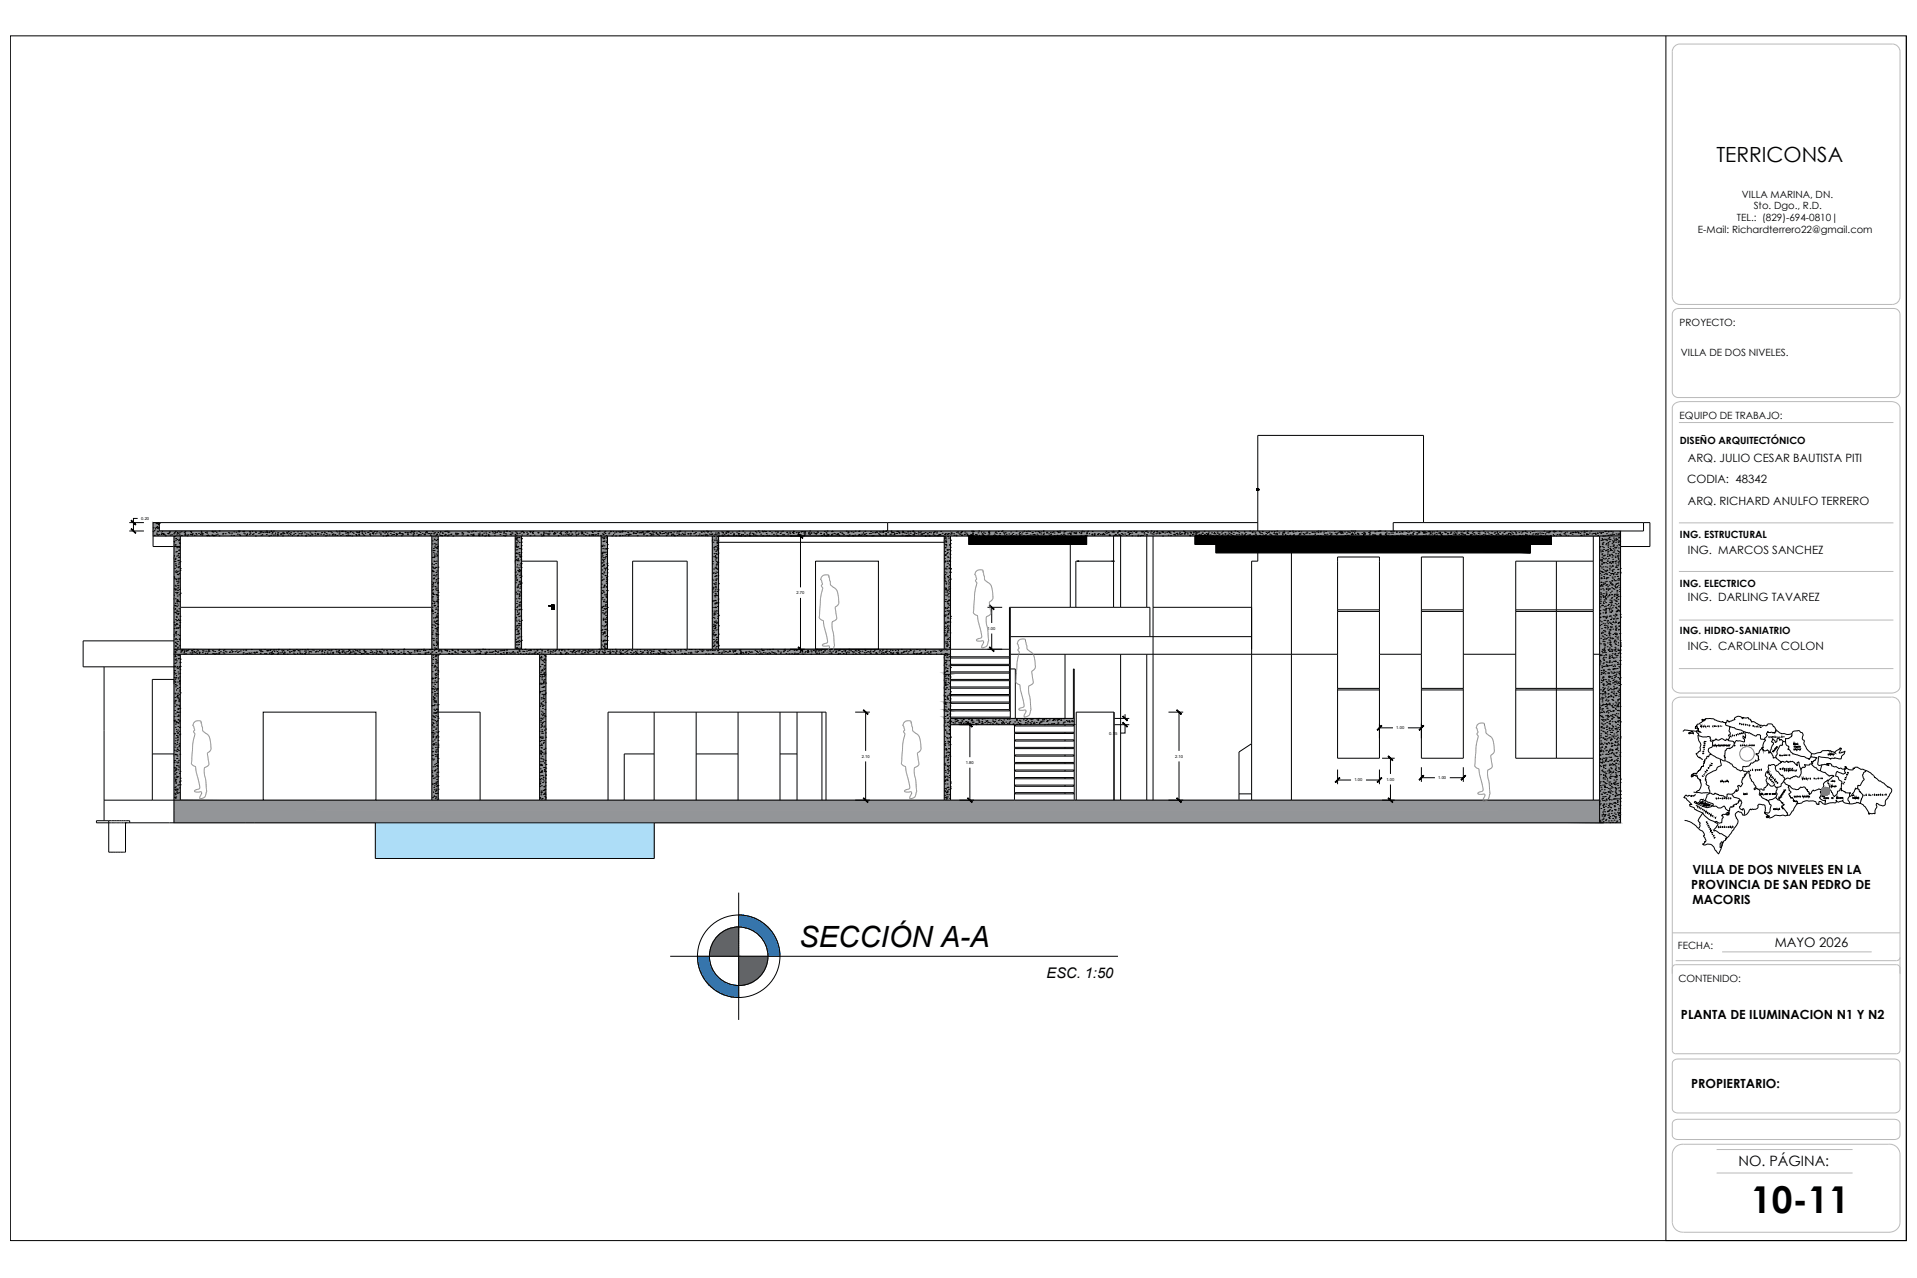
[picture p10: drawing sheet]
<svg xmlns="http://www.w3.org/2000/svg" width="914mm" height="610mm" viewBox="0 0 914 610" stroke-linecap="round" stroke-linejoin="round" font-family="sans-serif">
<defs><g id="words">
<text font-size="17.7" x="835" y="578">10-11</text>
<text font-size="14" x="381" y="452">SECCIÓN A-A</text>
<text font-size="10" x="819" y="77">TERRICONSA</text>
<text font-size="7" x="499" y="466">ESC. 1:50</text>
<text font-size="6.8" x="829" y="556">NO. PÁGINA:</text>
<text font-size="6.3" x="847" y="452">MAYO 2026</text>
<g font-size="6">
<text x="807" y="417">VILLA DE DOS NIVELES EN LA</text>
<text x="807" y="424">PROVINCIA DE SAN PEDRO DE</text>
<text x="807" y="431">MACORIS</text>
<text x="802" y="486">PLANTA DE ILUMINACION N1 Y N2</text>
<text x="807" y="519">PROPIERTARIO:</text>
</g>
<g font-size="5.5">
<text x="805" y="220">ARQ. JULIO CESAR BAUTISTA PITI</text>
<text x="805" y="230">CODIA: 48342</text>
<text x="805" y="241">ARQ. RICHARD ANULFO TERRERO</text>
<text x="805" y="264">ING. MARCOS SANCHEZ</text>
<text x="805" y="287">ING. DARLING TAVAREZ</text>
<text x="805" y="310">ING. CAROLINA COLON</text>
</g>
<g font-size="4.8">
<text x="831" y="95">VILLA MARINA, DN.</text>
<text x="836" y="100">Sto. Dgo., R.D.</text>
<text x="829" y="105">TEL.: (829)-694-0810|</text>
<text x="810" y="111">E-Mail: Richardterrero22@gmail.com</text>
<text x="801" y="155">PROYECTO:</text>
<text x="802" y="170">VILLA DE DOS NIVELES.</text>
<text x="801" y="200">EQUIPO DE TRABAJO:</text>
<text x="801" y="212">DISEÑO ARQUITECTÓNICO</text>
<text x="801" y="257">ING. ESTRUCTURAL</text>
<text x="801" y="280">ING. ELECTRICO</text>
<text x="801" y="303">ING. HIDRO-SANIATRIO</text>
<text x="800" y="453">FECHA:</text>
<text x="801" y="468">CONTENIDO:</text>
</g>
<text font-size="3.5" x="882" y="381">LA</text>
<g font-size="2">
<text x="67" y="248">0.20</text>
<text x="380" y="283">2.70</text>
<text x="471" y="300">1.00</text>
<text x="666" y="348">1.00</text>
<text x="529" y="350">0.15</text>
<text x="411" y="361">2.10</text>
<text x="461" y="364">1.80</text>
<text x="561" y="361">2.10</text>
<text x="686" y="372">1.00</text>
<text x="646" y="373">1.00</text>
<text x="661" y="372">1.00</text>
</g>
</g></defs>
<!-- layer: 0 -->
<g fill="none" stroke="#000" stroke-width=".48">
<path d="M5 17h904v575h-904zM599 234h1M599 233h1M599 234h.1M599 233h.1M599 233v1M600 233h.1M600 233v1M600 234h.1M600 233l-1 1M600 233h-1M62 253h7"/>
<path d="M62 249h7M66 247h-2v6M73 254h.1M73 256h133M73 252h.1M73 249h.1M74 255h.1M74 253h.1M74 252h.1M74 250h.1M75 254h.1M75 255h.1"/>
<path d="M75 251h.1M75 252h.1M75 253h.1M75 250h.1M76 252h.1M76 250h.1M76 255h.1M76 249h524M77 255h.1M77 254h.1M77 253h1M78 254h.1"/>
<path d="M78 255h.1M79 256h.1M80 255h.1M81 254h.1M81 255h.1M81 253h.1M82 255h.1M83 255h.1M83 254h.1M83 258h.1M83 256h.1M83 260h.1"/>
<path d="M84 260h.1M84 253h.1M84 258h.1M84 257h.1M84 255h.1M85 255h.1M84 254h.1M85 254h.1M85 256h.1M85 259h.1M85 257h.1M86 258h.1"/>
<path d="M86 256h.1M86 259h.1M86 254h.1M87 255h.1M88 254h.1M88 255h.1M89 256h.1M90 255h.1M91 254h.1M91 255h.1M92 255h.1M92 254h.1"/>
<path d="M93 255h.1M93 254h.1M94 255h.1M95 254h.1M96 255h.1M95 255h.1M96 253h.1M96 254h.1M97 254l-1 1zM98 254h.1M99 255h.1M99 254h.1"/>
<path d="M100 256h.1M101 255h.1M101 254h.1M101 253h.1M102 254h.1M102 255h.1M102 256v-1v1M102 253h.1M103 256h.1M103 255h.1M104 254h.1M104 255h.1"/>
<path d="M104 256h.1M105 253h.1M106 255h.1M106 254h.1M107 255h.1M109 254h.1M110 255h.1M111 254h.1M111 255h.1M113 254h.1M113 255h.1M114 253h.1"/>
<path d="M114 254h.1M114 255h.1M116 253h.1M116 254h.1M117 255h.1M118 255h.1M119 255h.1M119 254h.1M120 255h.1M120 253h1M121 255h.1M122 254h.1"/>
<path d="M122 256h.1M123 254h.1M124 254h.1M124 253h.1M124 255h.1M125 255h.1M125 254h.1M126 254h.1M127 255h.1M127 253h.1M127 254h.1M128 254h.1"/>
<path d="M128 256h.1M129 254h-1zM129 255h.1M129 253h.1M130 253h.1M130 255h.1M130 254h.1M131 255h.1M131 254h.1M132 254h.1M132 255h.1M133 255h.1"/>
<path d="M133 254h.1M134 255h.1M134 254v1zM135 256h.1M135 254h.1M135 255h.1M137 254h.1M137 255h.1M138 254h.1M139 254h.1M139 255h.1M139 256h1"/>
<path d="M140 255h.1M140 254h.1M141 254h.1M142 256h.1M142 254h.1M142 255h.1M143 255h.1M143 254h.1M144 255h.1M144 254h.1M145 254h.1M146 256h.1"/>
<path d="M146 255h.1M147 255h.1M148 256h.1M148 254h.1M148 255h.1M149 255h.1M150 254h.1M150 255h.1M150 253h.1M152 255h.1M153 255h.1M153 254h.1"/>
<path d="M154 255h.1M155 254h.1M155 256h.1M156 254h.1M156 255h.1M157 254h.1M157 255h.1M158 254h.1M158 255h.1M159 255h.1M160 255h.1M160 253h1"/>
<path d="M161 255h.1M161 254h.1M162 255h.1M162 253h.1M162 254h.1M163 253h.1M163 255h.1M164 253h-1M164 253h.1M165 254h.1M165 256h.1M166 255h.1"/>
<path d="M166 254h.1M167 255h.1M167 254h.1M167 253h.1M168 256h.1M168 254h.1M169 254h.1M170 255h.1M170 254h.1M171 254h.1M171 255h.1M171 253h.1"/>
<path d="M173 253h.1M173 254h.1M173 255h.1M174 255h.1M174 254h.1M175 254h.1M176 254h.1M176 255h.1M176 253h.1M177 256h.1M177 253h.1M178 254h.1"/>
<path d="M179 253h.1M179 255h.1M180 254h.1M180 253h.1M181 254h.1M182 255h.1M182 254h.1M183 256h.1M183 254h.1M184 254h.1M184 256h.1M184 255h.1"/>
<path d="M185 255h.1M185 254h.1M186 253h.1M186 254h.1M187 255h.1M187 254h.1M188 255h.1M188 254h.1M189 256h.1M189 255h.1M190 254h.1M191 254h.1"/>
<path d="M191 255h.1M191 256h.1M192 255h.1M193 254h.1M194 254h.1M194 255h.1M195 254h.1M196 254h.1M196 253h.1M197 256h.1M197 254h.1M197 255h.1"/>
<path d="M198 253h.1M199 254h.1M199 255h.1M200 255h.1M200 253h.1M200 254h.1M201 255h.1M201 254h.1M202 255h.1M203 254h.1M204 254h.1M204 255h.1"/>
<path d="M205 254h.1M205 255h.1M206 254h.1M206 258h.1M206 259h.1M207 253h.1M207 256h.1M207 255h.1M207 254h.1M207 259h.1M207 257h.1M208 260h.1"/>
<path d="M208 256h.1M208 255h.1M208 258h.1M208 257h.1M209 255h-1zM209 254h.1M209 255h.1M210 255h.1M210 254h.1M211 255h.1M211 256h.1M211 254h.1"/>
<path d="M212 255h.1M212 254h.1M213 253h.1M213 256h.1M214 254h.1M214 255h.1M214 256h.1M215 255h.1M216 256h.1M217 255h.1M218 254h.1M218 255h.1"/>
<path d="M219 255h.1M220 254h.1M220 255h.1M221 254h.1M223 255h.1M223 254h.1M224 254h.1M225 255h.1M225 254h.1M226 255h.1M226 253h.1M227 253h.1"/>
<path d="M228 255h.1M228 256h.1M229 255h.1M229 254h.1M230 253h.1M230 255h.1M231 254h.1M231 256h.1M232 254h.1M232 255h.1M232 256h.1M233 255h.1"/>
<path d="M233 256h.1M233 254h.1M235 253h.1M235 254h.1M236 255h.1M236 254h.1M237 254h.1M238 253h.1M238 254h.1M238 255h.1M239 254h.1M240 255h.1"/>
<path d="M240 253h.1M241 254h-1zM241 256h.1M241 255h.1M241 253h.1M242 253h.1M243 254h.1M243 255h.1M244 254h.1M244 255h.1M246 255h.1M246 254h.1"/>
<path d="M246 257h.1M246 259h.1M247 260h.1M246 256h.1M246 258h.1M247 255h.1M247 257h.1M247 258h.1M248 256h.1M247 256h.1M248 259h.1M248 254h.1"/>
<path d="M249 257h.1M249 259h.1M249 255h.1M249 254h.1M250 253h.1M250 254h.1M251 254h.1M251 255h.1M251 256h.1M252 255h.1M253 254h.1M253 256h.1"/>
<path d="M254 254h.1M255 255h.1M257 254h.1M258 255h.1M258 256h.1M259 255h.1M259 256h.1M259 254h.1M261 254h.1M261 255h.1M262 255h.1M262 253h.1"/>
<path d="M262 254h.1M264 253h.1M264 254h.1M264 255h.1M265 254h.1M266 254h.1M266 256h.1M267 255h.1M267 254h.1M268 254h.1M268 255h.1M269 255h.1"/>
<path d="M270 254h.1M270 255h.1M271 254h.1M271 255h.1M272 253h.1M272 255h.1M272 254h.1M273 255h.1M274 254h.1M275 255h.1M275 253h.1M275 256h.1"/>
<path d="M276 255h.1M276 254h.1M277 254h.1M277 255h.1M277 254h1zM278 254h.1M278 255h.1M279 254h.1M279 255h.1M280 254h.1M281 255h.1M282 255h.1"/>
<path d="M282 253h.1M283 254h.1M283 255h.1M284 253h.1M284 255h.1M285 255h.1M285 254h.1M286 253h.1M286 255h.1M287 256h.1M287 255h.1M288 258h.1"/>
<path d="M288 257h.1M288 255h.1M288 254h.1M289 257h.1M289 253h.1M289 254h.1M289 256h-1zM289 255h.1M289 258h.1M289 256h.1M289 259h.1M290 257h.1"/>
<path d="M290 260h.1M290 255h.1M290 254h.1M291 253h.1M291 254h.1M292 256h.1M293 255h.1M293 253h.1M293 254h.1M294 256h.1M294 254h.1M295 254h.1"/>
<path d="M295 256h.1M296 254h.1M296 255h.1M297 254h.1M297 253h.1M297 255h.1M298 255h.1M298 254h.1M299 255h.1M299 254h.1M300 255h.1M300 254h.1"/>
<path d="M301 255h.1M301 253h.1M302 255h.1M302 254h.1M303 254h.1M303 255h.1M304 254h.1M304 253h.1M304 256h.1M305 254h.1M306 254h.1M307 255h.1"/>
<path d="M307 254h.1M308 256h.1M308 254h.1M309 253h.1M309 254h.1M310 253l-1 1zM310 255h.1M310 254h.1M311 255h.1M311 253h.1M312 254h.1M312 255h.1"/>
<path d="M313 254h.1M313 255h.1M314 255h.1M315 254h.1M315 254v1zM316 255h.1M316 254h.1M317 254h.1M318 255h.1M318 256h.1M318 254h.1M319 254h.1"/>
<path d="M320 254h.1M320 255h1zM321 255h.1M321 254h.1M322 256h.1M323 254h.1M323 255h.1M324 254h.1M324 255h.1M324 253h.1M325 255h.1M325 254h.1"/>
<path d="M326 255h.1M327 255h.1M327 254h.1M328 255h.1M329 254h.1M329 255h.1M330 253h1M331 255h.1M331 254h.1M332 254h.1M332 255h.1M334 255h.1"/>
<path d="M334 254h.1M335 254h.1M335 255h.1M336 253h.1M336 254h.1M336 255h.1M337 255h.1M337 253h.1M337 256h.1M338 254h.1M338 253h.1M338 255h.1"/>
<path d="M339 255h.1M339 254h.1M340 255h.1M340 257h.1M340 256h.1M340 259h.1M341 256h.1M341 258h.1M341 255h.1M341 254h.1M341 257h.1M342 255h.1"/>
<path d="M342 259h.1M342 258h.1M342 256h.1M342 254h.1M342 258v1zM343 256h.1M343 256h107M343 259h107M343 255h.1M343 254h.1M344 254h.1M344 255h.1"/>
<path d="M345 256h.1M345 254h.1M345 255h.1M346 254h.1M347 254h.1M347 253v1zM347 255h.1M348 254h.1M349 254h.1M350 255h.1M350 254h.1M351 255h.1"/>
<path d="M351 254h.1M352 255v-1v1M352 255h.1M352 253h.1M353 256h.1M354 255h.1M354 253h.1M355 254h.1M355 256h.1M356 255h.1M357 255h1zM357 255h.1"/>
<path d="M358 256h.1M358 254h.1M359 254h.1M359 255h.1M360 255h.1M360 254h.1M361 254h.1M361 256h.1M362 253h.1M362 254h.1M363 255h.1M364 253h.1"/>
<path d="M364 256h.1M364 254h.1M365 254h.1M366 255h.1M367 255h.1M367 254h.1M368 254h.1M369 255h.1M370 254h.1M370 255h.1M371 255h.1M371 254h.1"/>
<path d="M371 256h.1M372 254h.1M373 255h.1M373 253h.1M374 255h.1M375 254h.1M376 255h.1M377 254h.1M377 255h.1M377 256h.1M378 254h.1M379 254h.1"/>
<path d="M379 253h.1M380 254h.1M380 255h.1M381 254h.1M381 255h.1M382 255h.1M382 256v24M382 254h.1M383 254h.1M384 255h.1M384 254h.1M384 254v-1z"/>
<path d="M386 254h.1M386 255h.1M386 253h.1M387 254h.1M388 254h.1M389 254h.1M389 255h.1M390 254h.1M390 254l-1 1zM391 254h.1M391 255h.1M392 255h.1"/>
<path d="M392 256h.1M393 255h.1M393 253h.1M394 256h.1M394 254h.1M394 255h.1M394 253h.1M395 255h.1M395 255v1zM397 255h.1M397 254h.1M397 253h.1"/>
<path d="M398 254h.1M398 255h.1M399 255h.1M400 254h.1M400 255h.1M401 255h-1M401 254h.1M402 255h.1M404 253h.1M404 256h.1M404 254h.1M405 254h.1"/>
<path d="M405 256h.1M405 255h.1M406 254h.1M407 255h.1M407 256h.1M407 254h.1M408 255h.1M408 253h.1M409 255h.1M410 254h.1M410 255h.1M410 253h.1"/>
<path d="M411 255h.1M412 254h.1M412 255h.1M413 253h.1M413 255h.1M415 255h.1M415 254h.1M416 256h.1M416 254h.1M417 254h.1M418 254h.1M419 254h.1"/>
<path d="M419 255h.1M420 255h.1M420 254h.1M421 254h.1M421 253h.1M421 255h.1M422 254h-1zM422 253h.1M422 255h.1M422 254h.1M423 253h.1M423 254h.1"/>
<path d="M423 249v4M424 255h.1M425 253h.1M425 255h.1M425 254h.1M426 254h.1M427 255h.1M427 254v1zM428 254h.1M428 253h.1M429 254h.1M430 254h.1"/>
<path d="M430 255h.1M431 253h.1M431 254h.1M432 254h.1M432 256v-1v1M433 254h.1M433 256h.1M433 255h.1M434 255h.1M434 254h.1M435 253h.1M435 255h.1"/>
<path d="M436 254h.1M436 255h.1M437 254h.1M438 254h.1M438 255h.1M439 254h.1M439 255h.1M440 255h.1M441 254h.1M441 256h.1M442 254h.1M442 255h.1"/>
<path d="M443 256h.1M443 254h.1M444 255h.1M444 254h.1M445 255h.1M446 254h.1M446 255h.1M447 254h.1M447 256h.1M448 255h.1M449 253h.1M449 254h.1"/>
<path d="M450 255h.1M451 257h.1M451 255h.1M451 260h.1M451 256h.1M451 258h.1M451 259h.1M452 258h.1M452 260h.1M452 255h.1M452 256h.1M452 254h.1"/>
<path d="M452 257h.1M453 254h.1M453 260h.1M453 255h.1M453 259h.1M453 258h.1M453 253h.1M454 254h.1M454 255h.1M455 255h.1M456 255h.1M456 256h.1"/>
<path d="M456 254h.1M457 254h.1M458 255h.1M458 254h.1M459 255h.1M459 254h.1M459 254h-1zM460 255h.1M460 254h.1M461 254h.1M461 255h.1M461 256h.1"/>
<path d="M462 255h.1M462 256v4h56v-4M463 255h.1M463 253h.1M464 254h.1M464 255h.1M464 256h.1M464 253v1M465 253l-1 1M465 255h.1M466 255h.1M466 256h.1"/>
<path d="M467 254h.1M467 253h.1M467 255h.1M468 254h.1M468 255h.1M469 255h.1M469 256h.1M469 254h.1M469 256h1M470 254h.1M471 255h.1M472 254h.1"/>
<path d="M472 255h.1M472 253h.1M474 255h.1M475 254h.1M475 256h.1M476 254h.1M477 256h.1M477 255h.1M477 254h.1M478 254h.1M478 253h.1M479 254h.1"/>
<path d="M479 256h.1M480 255h.1M481 255h.1M482 255h.1M482 254h.1M483 255h.1M483 254h.1M483 256h.1M485 255h.1M485 253h.1M486 254h.1M486 255h.1"/>
<path d="M487 255h.1M488 254h.1M488 256h.1M488 253h.1M489 255h.1M490 254h.1M490 256h.1M490 253h1M491 256h.1M491 253h.1M491 255h.1M492 254h.1"/>
<path d="M493 255h.1M494 255h.1M494 254h.1M495 255h.1M495 254h.1M496 254h.1M496 255h.1M497 254h.1M498 255h.1M498 253h.1M498 254h.1M499 254h.1"/>
<path d="M500 255h.1M501 255h.1M501 254h.1M502 254h.1M503 254h.1M503 256h.1M504 255h.1M504 253h.1M505 254h.1M505 256h.1M505 253h.1M506 255h.1"/>
<path d="M507 256h.1M507 255h.1M507 254h.1M508 253h.1M508 255h.1M508 254h.1M508 256h.1M509 255h.1M510 254h.1M511 260v30M511 255h.1M511 254h.1"/>
<path d="M512 254h.1M513 254h.1M513 255h.1M515 254h.1M516 255h.1M516 256h.1M516 254h.1M516 253h.1M517 254h.1M518 255h.1M518 256h.1M518 254h.1"/>
<path d="M519 254h.1M519 253h.1M520 254h.1M521 255h.1M521 253h.1M522 255h.1M523 255h.1M524 255h.1M525 255h.1M526 255h.1M526 254h.1M527 255h.1"/>
<path d="M527 254h.1M528 253h.1M528 254h.1M529 254h.1M529 255h.1M530 255h.1M530 254h.1M531 254h.1M531 253h.1M531 256v34M531 255h.1M532 255h.1"/>
<path d="M533 256h.1M533 254h.1M533 255h.1M534 253h.1M534 255h.1M535 256v34M535 254h.1M535 255h.1M536 255h.1M537 253h.1M537 255h.1M538 254h.1"/>
<path d="M539 254h.1M538 255h1zM540 254h.1M540 256h.1M541 253h.1M542 254h.1M542 256h.1M543 256h.1M543 255h.1M544 256h.1M544 255h.1M544 254h.1"/>
<path d="M545 254h.1M545 255h.1M546 254h.1M546 255h.1M546 253h.1M547 255h.1M547 253h.1M547 256v34M547 254h.1M549 254h.1M549 253h.1M549 255h.1"/>
<path d="M550 256v126M550 255h.1M550 254h.1M551 253h.1M551 255h.1M552 254h.1M552 253h.1M553 254h.1M554 254h.1M555 256h.1M555 254h.1M556 254h.1"/>
<path d="M557 255h.1M557 254h.1M558 254h.1M558 256h.1M560 254h.1M560 255h.1M561 254h.1M562 255h.1M562 254h.1M563 254h.1M563 255h.1M564 255h.1"/>
<path d="M565 253h.1M565 255h.1M565 254h.1M566 254h.1M566 255h.1M568 255h.1M568 256h.1M568 254h.1M569 255h.1M569 254h.1M570 256v4h170v-4M570 255h.1"/>
<path d="M570 254h.1M571 254h-1zM571 254h.1M572 254h.1M572 255h.1M573 255h.1M573 254h.1M574 255h.1M574 253h.1M575 255h.1M575 256h.1M575 254h.1"/>
<path d="M576 256h.1M576 255h.1M576 254h.1M577 255h.1M578 254h.1M578 256h.1M579 255h.1M579 254h.1M580 255h.1M580 260v4h150v-4M581 254h.1M581 255h.1"/>
<path d="M581 256h.1M582 255h.1M583 254h.1M583 255h.1M583 253h.1M584 255h.1M585 255h.1M586 255h.1M586 256h.1M586 254h.1M587 254h.1M587 255h.1"/>
<path d="M588 255h.1M588 256h.1M588 254h.1M589 253h.1M590 255h.1M590 254h.1M591 255h.1M591 254h.1M592 255h.1M593 255h.1M593 254h.1M594 255h.1"/>
<path d="M594 253h.1M594 254h.1M595 255h.1M596 256h.1M596 255h.1M596 253h.1M597 254h.1M598 255h.1M598 253h.1M599 254h.1M599 255h.1M599 256h.1"/>
<path d="M601 254h.1M601 256h.1M601 255h.1M602 255h.1M602 254v-1zM603 256h.1M604 255h.1M604 256h.1M604 254h.1M605 254h.1M606 254h.1M606 255h.1"/>
<path d="M608 254h.1M608 255h.1M609 256h-1M609 256h.1M609 254h.1M609 255h.1M609 253h.1M610 254h.1M612 255h.1M612 254h.1M612 253h.1M613 254h.1"/>
<path d="M613 255h.1M614 256h.1M614 254h.1M615 254h.1M615 255h.1M615 253h.1M616 255h.1M616 253h.1M617 256h.1M617 254h.1M617 255h.1M618 254h.1"/>
<path d="M619 256h.1M619 255h.1M619 254h.1M620 255h.1M621 254h.1M622 255h.1M623 254h.1M625 255h.1M626 254h.1M627 256h.1M627 254h.1M628 255h.1"/>
<path d="M628 254h.1M629 255h.1M629 254h.1M629 253h.1M630 256h.1M630 254h.1M630 253h.1M631 254h.1M631 253h1M632 255h.1M632 253h.1M633 255h.1"/>
<path d="M634 254h.1M634 255h.1M635 255h.1M637 253h.1M637 254h.1M637 255h.1M638 254h.1M639 254h.1M640 255h.1M640 253l-1 1zM640 254h.1M641 254h.1"/>
<path d="M642 255h.1M642 256h.1M643 255h.1M643 254h.1M644 254h.1M644 255h.1M645 255h.1M645 253h.1M645 254v1zM646 254h.1M646 253h.1M646 255h.1"/>
<path d="M647 254h.1M648 255h.1M650 254h.1M650 255h.1M651 254h.1M651 255h-1zM651 255h.1M653 254h.1M653 255h.1M654 254h.1M653 253h.1M655 256h.1"/>
<path d="M655 255h.1M656 255h.1M656 254h.1M657 253h.1M658 255h.1M658 253h.1M659 255h.1M661 253h.1M661 255h.1M661 254h.1M662 256h.1M662 255h.1"/>
<path d="M663 254h.1M664 256h.1M664 254h.1M665 253h.1M666 256h.1M666 254h.1M667 256h.1M667 254h.1M668 255h.1M669 255h.1M669 254h.1M669 256h.1"/>
<path d="M671 254h.1M671 255h.1M673 254h.1M673 255h.1M673 253h.1M674 255h.1M674 254h.1M676 256h-1M676 256h.1M676 255h.1M676 253h.1M676 254h.1"/>
<path d="M677 254h.1M677 253v1zM679 254h.1M679 256h.1M679 249v-41h-79v45M680 254h.1M680 253h.1M680 255h.1M681 254h.1M682 255h.1M682 253h.1M682 254h.1"/>
<path d="M682 254v1zM683 255h.1M683 254h.1M684 254h.1M684 255h.1M685 254h.1M685 255h.1M685 253h.1M686 254h.1M687 254h.1M687 255h.1M687 255h1z"/>
<path d="M688 255h.1M689 254h.1M690 255h.1M691 254h.1M691 256h.1M692 254h.1M692 255h.1M693 255h.1M694 254h.1M694 255h.1M695 253h.1M695 254h.1"/>
<path d="M696 255h.1M697 256h.1M697 255h.1M697 254h.1M698 255h.1M698 254h.1M698 253h1M699 255h.1M700 254h.1M700 253h.1M701 255h.1M702 255h.1"/>
<path d="M702 254h.1M703 253h.1M703 255h.1M704 255h.1M705 255h.1M705 254h.1M705 256h.1M706 255h.1M706 254h.1M707 255h.1M708 253h.1M708 254h.1"/>
<path d="M708 255h.1M708 256h.1M709 256h.1M709 255h.1M710 254h.1M710 255h.1M710 256h.1M711 255h.1M711 254h.1M712 256h.1M713 254h.1M713 255h.1"/>
<path d="M714 255h.1M714 254v-1zM715 255h.1M715 256h.1M715 254h.1M716 256h.1M716 255h.1M717 255h.1M717 254h.1M718 255h.1M718 254h.1M719 255h.1"/>
<path d="M719 255l1-1zM720 254h.1M721 254h.1M720 253h.1M720 255h.1M722 255h.1M723 253h.1M723 254h.1M723 255h.1M724 254h.1M725 255h.1M725 256h.1"/>
<path d="M725 255v1zM726 254h.1M726 255h.1M727 256h.1M727 253h.1M727 254h.1M728 255h.1M728 256h.1M728 254h.1M729 255h.1M730 254h.1M731 255h.1"/>
<path d="M731 254h.1M732 253h.1M732 255h.1M733 255h.1M734 254h.1M735 255h.1M735 254h.1M736 254h.1M736 253h.1M737 255h.1M738 256h.1M738 254h.1"/>
<path d="M739 254h.1M739 253h.1M740 255h.1M741 253h.1M741 255h.1M741 256h.1M741 254h.1M742 254h.1M742 256h.1M743 255h.1M744 255h.1M744 253h.1"/>
<path d="M745 254h.1M745 255h.1M746 255h.1M747 254h.1M747 255h.1M748 256h.1M749 254h.1M750 255h.1M750 254h.1M752 254h.1M752 254h-1zM753 254h.1"/>
<path d="M754 254h.1M754 255h.1M755 254h.1M755 255h.1M756 253h.1M756 254h.1M757 255h.1M757 253h.1M757 254v1zM758 254h.1M759 253h.1M759 255h.1"/>
<path d="M760 254h.1M761 254h.1M761 255h.1M762 254h.1M762 256v-1v1M763 254h.1M764 254h.1M764 258h.1M764 257h.1M764 259h.1M764 260h.1M764 256h.1"/>
<path d="M765 259h.1M765 256h.1M765 257h.1M765 253h1M766 257h.1M766 256h.1M766 253h.1M766 260h.1M766 259h.1M766 255h.1M766 258h.1M767 257h.1"/>
<path d="M767 259h.1M767 254h.1M767 260h.1M767 255h.1M768 257h.1M768 258h.1M768 256l-1 1zM768 255h.1M768 253h.1M769 255h.1M769 259h.1M769 258h.1"/>
<path d="M769 254h.1M770 258h.1M770 257h.1M770 255h.1M771 258h.1M771 259h.1M771 257h.1M771 255h.1M772 257h.1M772 255h.1M772 258h.1M772 259h.1"/>
<path d="M772 260h.1M772 256h.1M773 258h.1M773 254h.1M773 253v8M773 257h.1M773 256h-10M784 249h-119v4M83 276h.1M83 268h.1M83 271h.1M83 265h.1"/>
<path d="M83 275h.1M83 267h.1M84 279h.1M84 273h.1M84 266h.1M84 268h.1M84 280h.1M84 276h.1M84 270h.1M84 263h.1M84 272h.1M84 269h.1"/>
<path d="M84 265h.1M85 277h.1M84 261h.1M85 274h.1M85 261h.1M85 278h.1M85 279h.1M85 273h.1M85 267h.1M85 265h.1M85 276h.1M85 271h.1"/>
<path d="M85 264h.1M85 272h.1M85 269h.1M85 266h.1M85 263h.1M85 270h.1M85 262h.1M85 268h.1M86 273h.1M86 261h.1M86 276h.1M86 272h.1"/>
<path d="M86 268h.1M86 271h.1M86 262h.1M206 277h.1M206 269h.1M206 280h.1M206 279h.1M206 272h.1M206 270h.1M206 266h.1M206 273h.1M206 271h.1"/>
<path d="M206 263h.1M207 278h.1M207 266h.1M207 276h.1M207 274h.1M207 263h.1M207 273h.1M207 262h.1M207 271h.1M207 269h.1M207 268h.1M207 264h.1"/>
<path d="M207 261h.1M208 265h.1M207 265h.1M207 280h.1M208 278h.1M208 271h.1M208 275h.1M208 269h.1M208 280h.1M208 273h.1M208 277h.1M208 264h.1"/>
<path d="M208 261h.1M208 276h.1M208 274h.1M208 268h.1M208 272h.1M209 261h.1M209 263h.1M209 278h.1M209 265h.1M209 276h.1M209 271h.1M246 267h.1"/>
<path d="M246 272h.1M246 266h.1M246 275h.1M246 273h.1M246 264h.1M246 262h.1M246 278h.1M246 261h.1M246 277h.1M246 271h.1M246 276h.1M247 262h.1"/>
<path d="M247 275h.1M247 280h.1M247 274h.1M247 267h.1M247 261h.1M247 261h-1zM247 269h.1M247 272h.1M247 264h.1M247 273h.1M247 268h.1M247 279h.1"/>
<path d="M247 271h.1M248 279h.1M247 266v1zM248 262h.1M248 277h.1M248 278h.1M248 272h.1M248 265h.1M248 274h.1M248 270h.1M248 273h.1M248 266h.1"/>
<path d="M248 272v1zM248 264h.1M248 276h.1M248 280h.1M248 278h1zM248 269h.1M248 267h.1M249 264h.1M249 271h.1M249 262h.1M249 275h.1M249 269h.1"/>
<path d="M249 260h.1M249 278h.1M249 268h17v42h-17M249 268h.1M287 261h.1M287 260v1M287 279h.1M287 269h.1M287 277h.1M287 275h.1M287 266h.1M287 274h.1"/>
<path d="M287 264h.1M287 272h.1M287 270h.1M287 268h.1M287 267h.1M287 265h.1M287 263h.1M287 262h.1M288 270h.1M288 260h.1M288 267h.1M288 274h.1"/>
<path d="M288 266h.1M288 276h.1M288 269h.1M288 263h.1M288 273h.1M288 280h.1M288 279h.1M288 271h.1M288 268h.1M288 264h.1M288 262h.1M289 271h.1"/>
<path d="M289 275h.1M289 266h.1M289 263h.1M289 272h.1M289 265h.1M289 262v-1zM289 280h.1M289 277h.1M289 278h.1M290 275h.1M289 269h.1M290 269h.1"/>
<path d="M290 273h.1M290 262h.1M290 272h.1M290 270h.1M290 268h.1M340 268h.1M340 269h.1M340 276h.1M340 273h.1M340 277h.1M340 271h.1M340 266h.1"/>
<path d="M341 278h.1M341 264h.1M341 280h.1M341 262h.1M341 261h.1M341 279h.1M341 275h.1M341 271h.1M341 265h.1M341 266h.1M341 274h.1M341 267h.1"/>
<path d="M341 276h.1M341 263h.1M341 277h.1M341 273h.1M342 271h.1M342 269h.1M342 268h.1M342 275h.1M342 266h.1M342 264h.1M342 276h.1M342 263h.1"/>
<path d="M342 261h.1M342 262h.1M342 260h.1M342 272h.1M342 273h.1M343 264h.1M343 278h.1M343 273h.1M343 264v1M389 268h30v42h-30zM450 275v1M450 268h.1"/>
<path d="M451 266h.1M451 277h.1M451 273h.1M451 265h.1M451 271h.1M451 276h.1M451 263h.1M451 261h.1M451 275h.1M451 274h.1M451 268h.1M451 278h.1"/>
<path d="M452 270h.1M452 264h.1M452 262h.1M452 268h.1M452 275h.1M452 266h.1M452 269h.1M452 263h.1M452 276h.1M453 277h.1M452 279h.1M453 268h.1"/>
<path d="M453 280h.1M453 271h.1M453 278h.1M453 269h.1M453 276h.1M453 275h.1M453 273h.1M453 262h.1M453 264h.1M453 266h.1M453 263h.1M453 261h.1"/>
<path d="M514 268h.1M530 268h.1M531 268h.1M531 268h-18v22M600 264v4h-3v114M616 264v118M638 266h20v96h-20zM678 266h20v96h-20zM742 268v94M760 268h-37v94h37M763 261v1M763 261h.1"/>
<path d="M763 274h.1M763 272h.1M763 262h.1M764 270h.1M763 279h.1M764 263h.1M764 279h.1M764 261h.1M764 278h.1M764 276h.1M764 274h.1M764 267h-1z"/>
<path d="M764 273h.1M764 271h.1M764 269h.1M764 280h.1M764 268h.1M764 267h.1M764 266h.1M764 264h.1M764 262h.1M765 270h.1M765 266h.1M765 278h.1"/>
<path d="M765 272h.1M765 265h.1M765 273h.1M765 261h.1M765 275h.1M765 269h.1M765 262h.1M765 268h.1M765 276h.1M765 274h.1M765 278v1zM766 276h.1"/>
<path d="M765 267h.1M766 278h.1M766 270h.1M766 272h.1M766 274h.1M766 263h.1M766 279h.1M766 273h.1M766 268h.1M766 266h.1M766 262h.1M766 277h.1"/>
<path d="M767 271h.1M767 269h.1M767 267h.1M767 265h.1M767 263h.1M767 268h.1M767 264h.1M767 262h.1M767 276h.1M767 280h.1M767 266h.1M767 261h.1"/>
<path d="M767 273h.1M767 279h.1M768 278h.1M768 271h.1M768 265h.1M768 268h.1M768 272h.1M768 270h.1M768 274h.1M768 262h.1M768 263h.1M768 261h.1"/>
<path d="M769 278h.1M769 262h-1zM769 264h.1M769 269h.1M769 263h.1M769 279h.1M769 277h.1M769 272h.1M769 266h.1M769 265h.1M769 275h.1M769 274h.1"/>
<path d="M769 270h.1M769 268h.1M769 276h.1M769 267h.1M769 261h.1M769 262h.1M770 274h.1M769 260h.1M770 272h.1M770 260h.1M770 263h.1M770 273l-1 1z"/>
<path d="M770 262h.1M770 276h.1M770 277h.1M770 273h.1M770 261h.1M770 275h.1M770 280l1-1zM770 268h.1M770 265h.1M770 266h.1M770 269h.1M771 277h.1"/>
<path d="M771 271h.1M771 264h.1M771 279h.1M771 270h.1M771 280h.1M771 274h.1M771 268h.1M771 261h.1M771 278h.1M771 260h.1M772 280h.1M771 263h.1"/>
<path d="M771 275h.1M771 273h.1M772 273h.1M772 265h.1M772 272h.1M772 270h.1M772 266h.1M772 268h.1M772 264h.1M772 278h.1M772 276h.1M772 279h.1"/>
<path d="M772 263h.1M772 267h.1M772 261h.1M772 277h.1M772 269h.1M773 276h.1M773 273h.1M773 271h.1M83 281h.1M83 297h.1M83 300h.1M83 298h.1"/>
<path d="M83 284h.1M83 289h.1M83 291h.1M83 292h.1M84 292h.1M84 286h.1M84 290h.1M84 281h.1M84 295h.1M84 289h.1M84 283h.1M84 288h.1"/>
<path d="M84 300h.1M84 298h.1M84 294h.1M84 296h.1M84 297h.1M84 293h.1M84 291h.1M85 284h.1M85 296h.1M85 283h.1M85 291h.1M85 281h.1"/>
<path d="M85 287h-1zM85 282h.1M85 289h.1M85 300h.1M85 293h.1M85 299h.1M85 280h.1M85 286h.1M85 287h.1M85 292h.1M85 295h.1M85 290h.1"/>
<path d="M85 292v1zM86 296h.1M86 281h.1M86 297h.1M86 294h.1M86 283h.1M86 290h120M86 280v1M86 299h.1M86 298v1M206 291v1M206 292h.1"/>
<path d="M206 291h.1M206 299h.1M206 290h.1M206 282h.1M206 298h.1M206 285h.1M206 288h.1M206 286h.1M206 283h.1M206 281h.1M206 293h.1M207 283h-1z"/>
<path d="M207 284h.1M207 287h.1M207 298h.1M207 296h.1M207 295h.1M207 297h.1M207 288h.1M207 289h.1M207 292h.1M207 300h.1M208 281h.1M208 297h.1"/>
<path d="M208 291h.1M208 298h.1M208 296h.1M208 290h.1M208 284h.1M208 294v1zM208 282h.1M208 294h.1M208 300h.1M208 293h.1M208 287h.1M209 284h.1"/>
<path d="M208 299h.1M208 286h.1M209 294h.1M209 285h.1M209 293h.1M209 283h.1M209 291h.1M209 289h.1M209 282h.1M209 299h.1M209 288h.1M209 298h.1"/>
<path d="M209 286h.1M209 293v1M246 291h.1M246 295h.1M246 296h.1M246 282h.1M246 299h.1M246 286h.1M246 288h.1M246 290h.1M246 283h.1M246 298h.1"/>
<path d="M246 294h.1M247 300h.1M247 293h.1M247 287h.1M247 292h.1M247 291h.1M247 283h.1M247 289h.1M247 282h.1M247 298h.1M247 299h.1M247 297h.1"/>
<path d="M247 285h.1M247 296h.1M247 294h.1M248 284h.1M248 291h.1M248 289h.1M248 297h.1M248 285h.1M248 287h.1M248 286h.1M248 298h.1M248 296h.1"/>
<path d="M248 282h.1M248 288h.1M248 281h.1M248 283h.1M248 294h.1M248 300h.1M249 297h.1M249 291h.1M249 287h.1M249 296h.1M262 289h.1M262 289h2"/>
<path d="M263 289h.1M263 290h.1M263 290v1M263 290h1M263 291h.1M263 291h1M263 289h1M263 288v1M263 288h.1M264 289h.1M264 288h.1M264 290v1"/>
<path d="M264 289h-1M264 288v1M264 288h-1M264 290h-1M264 290h.1M264 291h.1M264 290l-1 1M264 289h-2M287 280h.1M287 283h.1M287 290h.1M287 286h.1"/>
<path d="M287 299h.1M287 282h.1M287 285h.1M288 292h.1M287 291h.1M288 289h.1M288 295h.1M288 282h.1M288 296h.1M288 283h.1M288 287h.1M288 295v1z"/>
<path d="M288 299h.1M288 293h.1M288 290h.1M288 286h.1M288 284h.1M289 298h.1M289 297h.1M289 288h.1M289 299h.1M289 292h.1M289 290h.1M289 295h.1"/>
<path d="M289 296h.1M289 289h.1M289 294h.1M289 287h.1M289 284h.1M289 285h.1M290 298h.1M289 283h.1M289 282h.1M289 291h.1M290 282h.1M290 290h.1"/>
<path d="M340 291h.1M340 295h.1M340 287v-1zM340 281h.1M340 290h.1M340 282h.1M340 294h.1M340 298h.1M340 293h.1M340 299h.1M340 300h.1M341 287h.1"/>
<path d="M341 298h.1M341 297h.1M341 284h.1M341 295h.1M341 293h.1M341 291h.1M341 299h.1M341 290h.1M341 292l-1 1zM341 282h.1M341 288h.1M341 300h.1"/>
<path d="M341 286h.1M341 285h.1M341 283h.1M341 298h1zM341 281h.1M341 292h.1M341 296h.1M342 284h.1M342 297h.1M342 287h.1M342 291h.1M342 282h.1"/>
<path d="M342 288h.1M342 295h.1M342 289h.1M343 284h.1M342 293h.1M342 294h.1M342 281h.1M342 286h.1M343 281h.1M342 292h.1M343 299h.1M343 293h.1"/>
<path d="M343 293v1M382 285v25M451 294h.1M451 299h.1M451 293h.1M451 300h.1M451 292h.1M451 287h.1M451 280h.1M451 297h.1M451 290h.1M451 284h.1"/>
<path d="M451 286h.1M451 282h.1M451 281h.1M452 284h.1M452 291h.1M452 290h.1M452 299h.1M452 300h.1M452 297h.1M452 298h.1M452 294h.1M452 288h.1"/>
<path d="M452 282h.1M452 283h.1M452 287h.1M452 295h.1M452 293h.1M452 293h1zM453 299h.1M452 286h.1M452 280h.1M452 285h.1M453 281h.1M453 291h.1"/>
<path d="M453 289h.1M453 292h.1M453 286h.1M453 282h.1M453 297h.1M453 295h.1M453 298v1zM453 294h.1M453 290h.1M471 290h7M473 290v7M482 290v53"/>
<path d="M550 290h47M638 292h20M638 291h20M678 292h20M678 291h20M723 292h37M723 291h37M763 295h.1M763 293h.1M763 283h.1M763 291h.1M763 296h.1"/>
<path d="M763 290h.1M763 294h.1M763 288h.1M764 292h.1M763 286h.1M763 298h.1M763 284h.1M763 287h.1M763 281h.1M763 285h.1M764 298h.1M764 297h.1"/>
<path d="M764 300h.1M764 289h.1M764 283h.1M764 281h.1M764 294h.1M764 284h.1M765 289h.1M765 292h.1M765 297h.1M765 291h.1M765 284h.1M765 285h.1"/>
<path d="M765 283h.1M765 294h.1M765 288h.1M765 281h.1M765 287h.1M765 296h.1M765 298h.1M765 286h.1M765 299h.1M766 298h.1M766 299h.1M766 296h.1"/>
<path d="M766 291h.1M766 300h.1M766 294h.1M766 293h.1M766 285h.1M766 284l-1 1zM766 289h.1M766 292h.1M766 286h.1M766 287h.1M766 290h.1M766 295h.1"/>
<path d="M766 284h.1M766 282h.1M766 283h.1M766 281h.1M767 294h.1M767 297h.1M767 300h.1M767 285h.1M767 296h.1M767 289h.1M767 299h.1M767 281h.1"/>
<path d="M767 298h.1M767 290h.1M767 284h.1M767 288h.1M768 291h.1M768 294h.1M768 297h.1M768 290h.1M768 284h.1M768 292h.1M768 287h.1M768 281h.1"/>
<path d="M768 286h.1M768 283h.1M768 299h.1M768 296h.1M768 289h.1M768 288h.1M769 287h.1M769 285h.1M769 286h.1M769 292h.1M769 284h.1M769 295h.1"/>
<path d="M769 282h.1M769 280h.1M769 298h.1M769 299h.1M769 291h.1M769 290h.1M769 297h.1M770 297h.1M769 281h.1M770 295h.1M770 289h.1M770 293h.1"/>
<path d="M770 286h.1M770 281h.1M770 284h.1M770 283h.1M770 294h.1M770 288h.1M771 286h.1M771 296h.1M771 290h.1M771 283h.1M771 293h.1M771 299h.1"/>
<path d="M771 297h.1M771 300h.1M771 295h.1M771 287h.1M771 294h.1M771 292h.1M771 291h.1M771 288h.1M771 285h.1M771 284h.1M771 282h.1M772 284h.1"/>
<path d="M772 286h.1M772 297h.1M772 291h.1M772 285h.1M772 289h.1M772 299h.1M772 288h.1M773 299h.1M772 282h.1M773 280h.1M773 281h.1M773 297h-1z"/>
<path d="M773 284h.1M773 293h.1M773 291h.1M773 294h.1M50 318v73M83 303v1M83 306h-43v12h43M83 303h.1M83 320h.1M83 318h.1M83 316h.1M83 315h.1"/>
<path d="M83 311h.1M84 313h.1M83 310h.1M83 313h.1M83 305h.1M84 311h.1M84 310h.1M84 308h.1M84 315h.1M84 302h.1M84 306h.1M84 305h.1"/>
<path d="M84 303h.1M84 316h.1M84 301h.1M84 314h.1M84 307h.1M84 319h.1M84 318h.1M85 309h.1M85 319h.1M85 312h.1M85 306h.1M85 303h.1"/>
<path d="M85 313h.1M85 314h.1M86 318h.1M85 305h.1M86 308h.1M86 303h.1M86 319h.1M86 316h.1M86 314h.1M86 305v1M86 311h.1M86 310h.1"/>
<path d="M87 310h.1M88 312h.1M88 311h.1M88 310h.1M89 311h.1M89 310h.1M90 310h.1M91 311h.1M91 312h.1M91 310h.1M92 310h.1M92 311h.1"/>
<path d="M93 311h-1zM93 311h.1M94 311h.1M94 312h.1M94 310h.1M95 311h.1M96 311h.1M97 310h.1M97 311h.1M98 311h.1M98 311v1zM99 311h.1"/>
<path d="M100 310h.1M99 310h.1M100 311h.1M101 310h.1M101 312h.1M102 311h.1M103 312h-1M103 312h.1M104 312h.1M104 310h.1M104 311h.1M105 311h.1"/>
<path d="M106 311h.1M107 310h.1M107 312h.1M107 311h.1M108 311h.1M109 311h.1M110 311h.1M110 310h.1M111 311h.1M112 311h.1M113 311h.1M114 311h.1"/>
<path d="M115 310h.1M116 312h.1M116 310h.1M116 311h.1M117 312h.1M117 310h.1M118 312h.1M119 311h.1M119 312h.1M120 311h.1M120 310h.1M121 311h.1"/>
<path d="M122 311h.1M121 312h.1M124 310h.1M124 312h.1M124 311h.1M125 310h-1zM125 311h.1M126 310h.1M126 312h.1M127 312h.1M127 310h.1M128 310h.1"/>
<path d="M129 311h.1M129 310h.1M129 312h.1M130 312h.1M130 311h.1M130 310h.1M131 310h.1M132 310h.1M132 311h.1M132 312h.1M133 311h.1M133 310h.1"/>
<path d="M134 311h.1M134 310h.1M135 311h.1M135 310h.1M135 312h.1M136 311h.1M136 312h.1M137 312h.1M137 310h.1M138 311h.1M138 310h.1M139 311h.1"/>
<path d="M140 310h.1M140 312h.1M140 311h.1M141 310h.1M142 311h.1M142 310h.1M143 311h.1M143 312h.1M143 310h.1M144 312h.1M144 310h.1M145 311h.1"/>
<path d="M145 312h.1M145 310h.1M146 312h.1M146 311h.1M147 310h.1M147 311h.1M148 311h.1M149 310h.1M150 310h.1M150 311h.1M151 311h.1M152 311h.1"/>
<path d="M152 310h.1M153 311h.1M153 312h.1M154 310h.1M154 311h.1M155 312h.1M155 311h.1M155 310h.1M156 312h.1M156 311h.1M156 310h.1M157 312h.1"/>
<path d="M157 310h.1M158 310h.1M159 312h.1M159 311h.1M159 310h.1M160 310h.1M160 311h.1M161 311h.1M162 311h.1M162 310h.1M163 311h.1M163 310h.1"/>
<path d="M164 311h.1M165 312h.1M165 311h.1M166 311h.1M166 310h.1M166 312h.1M167 310h.1M167 311h.1M168 311h.1M169 311h.1M169 312h.1M169 310h.1"/>
<path d="M169 312h1M170 310h.1M170 312h.1M171 311h.1M171 310h.1M172 311h.1M172 312h.1M173 312h.1M174 310h.1M174 311h.1M175 312h.1M177 311h.1"/>
<path d="M177 310h.1M178 312h.1M178 311h.1M179 312h.1M179 311h.1M179 310h.1M180 311h.1M180 312h.1M181 311h.1M182 311h.1M182 310h.1M183 310h.1"/>
<path d="M184 310h.1M185 311h.1M185 312h.1M186 312h.1M186 310h.1M187 311h.1M187 310h.1M188 312h.1M188 311h.1M189 312h.1M190 312h.1M190 310h.1"/>
<path d="M191 311h.1M192 312h.1M192 310h.1M192 311h.1M193 310h.1M193 312h.1M194 311h.1M195 311h.1M196 311h.1M196 312h.1M198 311h.1M198 310h.1"/>
<path d="M199 310h.1M199 311h.1M199 312h.1M200 310h.1M200 311h.1M200 312h.1M201 310h.1M202 310h.1M203 312h.1M203 311h.1M203 310h.1M204 311h.1"/>
<path d="M204 311h1zM205 310h.1M205 312h.1M206 311h.1M206 314h.1M206 317h.1M206 304h.1M206 302h.1M206 303h.1M206 310h.1M206 316h.1M206 315h.1"/>
<path d="M207 301h.1M206 313h.1M207 307h.1M207 305h.1M207 308h.1M207 318h.1M207 313h.1M207 310h.1M207 309h.1M208 320h.1M208 313h.1M208 317h.1"/>
<path d="M208 318h.1M208 314h.1M208 316h.1M208 315h.1M208 302h.1M208 309h.1M208 303h.1M208 311h.1M208 305h.1M208 310h.1M208 308h.1M208 319h.1"/>
<path d="M208 306h.1M208 304h.1M209 307h.1M208 301h.1M208 301l1-1zM208 307h.1M209 320h.1M209 303h.1M209 306h.1M209 312h.1M209 316h.1M209 311h.1"/>
<path d="M209 310h.1M210 312h.1M210 310h.1M210 311h.1M212 310h.1M213 310h.1M213 311h.1M214 310h.1M214 312h.1M215 311h.1M215 312h.1M215 310h.1"/>
<path d="M216 310h.1M216 312h.1M217 311h.1M217 310h.1M218 312h.1M218 310h.1M220 311h.1M221 311h.1M221 310h.1M222 311h.1M223 310h.1M223 311h.1"/>
<path d="M224 311h.1M226 310h.1M226 311h.1M227 312h.1M227 310h.1M228 311h.1M228 310h.1M229 312h.1M229 310h.1M229 311h.1M230 310h.1M231 310h.1"/>
<path d="M231 311h.1M232 312h.1M232 311h.1M233 310h.1M233 311h.1M234 311h.1M235 311h.1M236 311v-1zM237 312h.1M236 311h.1M237 311h.1M238 310h.1"/>
<path d="M239 312h.1M239 310h.1M240 310h.1M240 311h.1M240 312h.1M241 310h.1M241 311h1zM242 312h.1M242 310h.1M242 311h.1M243 311h.1M243 312h.1"/>
<path d="M244 311h.1M245 311h.1M245 312h.1M246 300v1M246 305h.1M246 309h.1M246 308h.1M246 306h1zM246 300h.1M246 303h.1M247 306h.1M247 311h.1"/>
<path d="M247 301h.1M247 304h.1M247 309h.1M247 308h.1M247 302h.1M247 312h.1M247 303h.1M248 301h.1M247 307h.1M248 310h.1M248 304h.1M248 311h.1"/>
<path d="M248 302h.1M248 309h.1M248 312h.1M249 306h.1M249 305h.1M249 310h.1M249 311h.1M249 312h.1M250 311h.1M250 310h.1M251 310h.1M251 312h.1"/>
<path d="M251 311h.1M252 312h.1M252 310h.1M253 310h.1M254 312h.1M255 312h.1M255 310h.1M255 311h.1M256 310h.1M256 312h.1M257 310h.1M257 311h.1"/>
<path d="M258 310h.1M258 314v-1zM258 318h.1M258 315h.1M258 313h.1M258 311h.1M258 320h.1M258 314h.1M258 317h.1M259 317h.1M259 315h.1M259 320h.1"/>
<path d="M259 319l-1 1zM259 312h.1M259 319h.1M259 318h.1M260 316h.1M260 314h.1M260 313h.1M260 317h.1M260 311h.1M260 319h.1M260 315h.1M261 310h.1"/>
<path d="M261 311h.1M262 311h.1M263 311h.1M264 310h.1M264 311h.1M265 311h.1M265 312h.1M265 310h.1M266 310h.1M267 310h.1M267 312h.1M267 311h.1"/>
<path d="M268 310h.1M268 312h.1M269 310h.1M269 311h.1M270 312h.1M270 311h.1M271 310h.1M271 311h.1M272 311h.1M273 311h.1M274 310h.1M274 310l-1 1z"/>
<path d="M274 311h.1M275 312h.1M275 311h.1M275 310h.1M276 310h.1M276 311h.1M277 312h.1M277 311h.1M278 312h.1M278 310h.1M279 310h.1M279 311h.1"/>
<path d="M280 311h.1M280 312h.1M280 310h.1M281 310h.1M282 311h.1M282 310h.1M283 311h.1M284 312h.1M284 311h.1M285 312h-1M285 312h.1M285 311h.1"/>
<path d="M286 312h.1M286 310h.1M286 311h.1M287 301h.1M287 305h.1M287 310h.1M287 308h.1M287 311h.1M287 300h.1M287 302h.1M287 303h.1M287 306h.1"/>
<path d="M288 302h.1M288 308h.1M288 305h.1M288 312h.1M288 311h.1M288 310h.1M288 309h.1M288 306h.1M288 307h.1M288 300h.1M288 304h.1M289 311h.1"/>
<path d="M289 302h.1M289 300h.1M289 309h.1M289 301l-1 1zM289 310h.1M289 303h.1M289 305h.1M289 307h.1M289 301h.1M290 306h.1M290 304h.1M290 307h.1"/>
<path d="M290 311h.1M291 311h.1M291 312h.1M291 310h.1M292 311h.1M292 310h.1M293 311h.1M293 310h.1M294 312h.1M294 310h.1M294 311h.1M295 311h.1"/>
<path d="M296 312h.1M296 311h.1M296 310h.1M297 310h.1M297 312h.1M298 311h.1M298 310h.1M299 311h.1M299 312h.1M300 310h.1M301 311h.1M301 312h.1"/>
<path d="M301 310h.1M302 312h.1M302 310v-42h26v42M302 311h.1M303 312h.1M303 311h.1M304 312h.1M304 310h.1M305 311h.1M305 310h1M306 312h.1M306 311h.1"/>
<path d="M307 311h.1M308 310h.1M309 311h.1M309 310h.1M309 312h.1M310 310h.1M310 312h.1M310 311h.1M311 311v-1zM311 311h.1M312 311h.1M312 312h.1"/>
<path d="M312 310h.1M313 312h.1M314 311h.1M314 312h.1M314 310h.1M315 311h.1M316 311h.1M316 312v-1zM317 312h.1M317 310h.1M317 311h.1M318 312h.1"/>
<path d="M319 311h.1M320 312h.1M320 311h.1M321 310h.1M322 310h.1M322 312h.1M322 311h.1M323 310h.1M325 311h.1M325 310h.1M325 312h.1M326 312h.1"/>
<path d="M326 310h.1M327 312h.1M327 310h.1M328 311h.1M329 310h.1M330 312h.1M329 311h.1M330 310h.1M331 310h.1M332 311h.1M333 311h.1M334 310h.1"/>
<path d="M335 311h.1M335 310h.1M337 312h.1M337 310h.1M338 312h.1M338 310h.1M339 310h.1M340 310h.1M340 312h.1M340 302h.1M340 303h.1M340 308h.1"/>
<path d="M340 307h.1M340 305h.1M341 301h.1M341 308h.1M341 306h.1M341 310h.1M341 303h.1M341 309h.1M342 305h.1M342 308h.1M342 307h.1M342 306h.1"/>
<path d="M342 304h.1M342 300h.1M342 310h.1M342 310h1zM343 311h.1M343 302h.1M343 310h.1M343 308h.1M344 312h.1M344 311h.1M345 310h.1M345 311h.1"/>
<path d="M346 311h.1M347 311h.1M348 311h.1M348 311v-1v1M349 310h.1M350 311h.1M350 312h.1M350 310h.1M351 310h.1M351 312h.1M353 310h.1M353 312h.1"/>
<path d="M353 311h.1M354 311l-1 1zM354 311h.1M354 312h.1M356 311h.1M357 311h.1M358 311h.1M359 311h.1M360 310h.1M361 312h.1M361 311h.1M362 312h.1"/>
<path d="M362 311h.1M363 311h.1M363 310h.1M363 312h.1M364 311h.1M364 310h.1M365 311h.1M366 312h.1M366 310h.1M367 311h.1M367 310h.1M367 312h.1"/>
<path d="M368 311h.1M369 310h.1M369 311h.1M369 312h.1M370 312h.1M371 310h.1M371 311h.1M372 312h.1M372 311h.1M374 311h.1M374 310h.1M375 310h.1"/>
<path d="M375 312h.1M376 311h.1M376 312h.1M376 310h.1M377 310h7M377 310h.1M378 312h.1M378 310h.1M379 312h.1M379 310h.1M380 312h.1M380 310h.1"/>
<path d="M381 312h.1M381 311h.1M382 311h.1M382 310h.1M383 311h.1M383 312h.1M384 311h.1M385 311h.1M385 310h.1M386 311h.1M386 311h-1h1M387 310h.1"/>
<path d="M387 312h.1M387 311h.1M388 310h.1M389 311h.1M389 312h.1M389 310h.1M390 312h.1M390 311h.1M391 310h.1M391 312v-1zM392 311h.1M392 310h.1"/>
<path d="M393 311h.1M393 310h.1M394 311h.1M395 310h.1M395 312h.1M396 311h.1M396 311h1M397 312h.1M397 311h-1M397 310h.1M397 311h.1M398 310h.1"/>
<path d="M398 311h.1M399 310h.1M399 311h.1M400 312h.1M400 310h.1M400 311h.1M401 310h.1M401 312h.1M401 311h.1M402 311h.1M402 312h.1M402 310h.1"/>
<path d="M403 311h.1M403 310h.1M404 312h.1M404 311h.1M405 311h.1M405 310h.1M406 310h.1M406 311h.1M407 312h.1M407 311h.1M408 310h.1M408 312h.1"/>
<path d="M408 311h.1M409 310h.1M410 311h.1M410 312h.1M411 311h.1M412 311h.1M412 310h.1M413 312h.1M413 310h.1M413 311h.1M414 311h.1M415 311h.1"/>
<path d="M415 312h.1M415 310h.1M416 311h.1M417 311h.1M417 310h.1M418 312h.1M418 311h.1M419 311h.1M420 310h.1M420 311h.1M420 312h.1M421 310h.1"/>
<path d="M421 311h.1M421 312h.1M422 311h.1M422 311h1M423 310h.1M423 311h-1M423 311h.1M423 312h.1M424 311h.1M425 311h.1M425 310h.1M425 312h.1"/>
<path d="M426 312h.1M426 310h.1M426 311h.1M427 310h.1M427 311h.1M428 311h.1M428 312h.1M428 310h.1M428 311v1zM429 312h.1M429 310h.1M430 311h.1"/>
<path d="M430 310h.1M431 311h.1M432 311h.1M432 310h.1M433 312h.1M433 311h.1M434 310h.1M436 312h.1M436 311h.1M437 312h.1M437 310h.1M438 312h.1"/>
<path d="M439 310h.1M439 312h.1M439 311h.1M440 311h.1M441 312h.1M441 311h.1M441 310h.1M442 310h.1M442 311h.1M443 311h.1M444 311h.1M444 312h.1"/>
<path d="M445 311h.1M446 311h.1M447 312h.1M448 310h.1M449 311h.1M449 312h.1M449 310h.1M450 310h.1M450 302h.1M451 316h.1M450 301h.1M450 312h.1"/>
<path d="M451 319h.1M451 313h.1M451 306h.1M451 312h.1M451 315h.1M451 310h.1M451 318h.1M451 303h.1M451 307h.1M451 317h.1M451 302h.1M452 308h.1"/>
<path d="M452 306h.1M452 313h.1M452 307h.1M452 305h.1M452 303h.1M452 302h.1M452 312h.1M452 319h.1M452 320h.1M452 314h.1M452 301h.1M452 310h.1"/>
<path d="M452 304h.1M453 318h.1M453 315h.1M453 313h.1M453 305h.1M453 310h.1M453 309h.1M453 306h.1M453 304h.1M453 302h.1M453 317h.1M453 310h29"/>
<path d="M453 317h29M453 313h29M453 314h29M473 302v8M482 319h2v24M482 304h115M482 312h156M508 312v31M535 312v70M547 312v70M548 304v-14h-66v49M658 312h20"/>
<path d="M698 312h25M763 307h.1M764 315h.1M763 316h.1M763 317h.1M763 312h.1M764 304h.1M764 320h.1M764 312l-1 1zM764 302h.1M764 313h.1M764 318h.1"/>
<path d="M764 311h.1M764 303h.1M764 310h.1M765 311h.1M764 318v1zM765 314h.1M765 302h.1M765 317h.1M765 310h.1M765 304h.1M765 305h.1M765 320h.1"/>
<path d="M765 306h.1M765 318h.1M765 307h.1M765 301h.1M765 316h.1M765 313h.1M765 315h.1M765 309h.1M765 308h.1M765 303h.1M766 301h.1M766 308h.1"/>
<path d="M766 318h.1M766 311h.1M766 305h.1M766 312h.1M766 316h.1M766 303h.1M766 313h.1M767 317h.1M767 309h.1M767 307h.1M767 318h.1M767 304h.1"/>
<path d="M767 319h.1M767 310h.1M767 302h.1M767 305h.1M768 313h.1M767 316h.1M767 301h.1M768 314h.1M768 316h.1M768 310h.1M768 303h.1M768 312h.1"/>
<path d="M768 311h.1M768 315h.1M768 309h.1M768 302h.1M768 320h.1M768 307h.1M768 300h.1M768 306h.1M768 302h-1zM768 304h.1M768 301h.1M768 305h.1"/>
<path d="M768 317h.1M769 308h.1M769 307l-1 1zM769 310h.1M769 313h.1M769 317h.1M769 316h.1M769 311h.1M769 304h.1M769 305h.1M769 314h.1M769 312h.1"/>
<path d="M769 313v1zM769 319h.1M769 303h.1M769 300h.1M769 318h.1M770 315h.1M770 310h.1M770 314h.1M770 319h-1zM770 306h.1M770 319h.1M770 317h.1"/>
<path d="M770 302h.1M770 316h.1M770 305h.1M770 312h.1M770 309h.1M770 307h.1M770 304h.1M771 315h.1M771 302h.1M771 303h.1M771 318h.1M771 301h.1"/>
<path d="M771 307h.1M771 319h.1M771 313h.1M771 306h.1M771 311h.1M771 304h.1M771 317h.1M771 316h.1M772 310h.1M772 305h.1M772 317h.1M772 312h.1"/>
<path d="M772 308h.1M772 304h.1M772 301h.1M772 300h.1M772 306h.1M772 318h.1M772 311h.1M773 319h.1M773 302h.1M773 317h.1M773 315h.1M773 313h.1"/>
<path d="M773 305h.1M773 310h.1M773 312h.1M773 308h.1M773 307h.1M773 303h.1M83 321h.1M83 326h.1M83 324h-10v58M83 325h.1M83 323h.1M83 322h.1"/>
<path d="M83 339h.1M84 335h.1M83 334h.1M83 333h.1M83 337h.1M83 331h.1M83 324h.1M84 331h.1M84 325h.1M84 334h.1M84 328h.1M84 321h.1"/>
<path d="M84 323h.1M84 336h.1M84 326v1zM84 322h.1M84 327h.1M84 329h.1M84 340h.1M85 332h.1M85 328h.1M85 338h.1M85 332h-1zM85 325h.1"/>
<path d="M85 331h.1M85 321h.1M85 323h.1M85 324h.1M85 340h.1M85 333h.1M85 336h.1M85 335h.1M85 334h.1M85 330h.1M86 326h.1M86 325h.1"/>
<path d="M86 323h.1M86 329h.1M86 321h.1M86 340h.1M86 337h.1M86 338h.1M86 330h.1M86 328h.1M126 340h53v42h-53zM206 328v1M206 329h.1M206 326h.1"/>
<path d="M206 337h.1M206 330h.1M206 324h.1M206 320h.1M207 323h.1M207 334h.1M207 328l-1 1zM207 327h.1M207 332h.1M207 333h.1M207 326h.1M207 338h.1"/>
<path d="M207 337h.1M207 329h.1M207 335h.1M207 331h.1M207 330h.1M207 328h.1M207 339h.1M207 324h.1M207 325h.1M207 322h.1M208 336h.1M208 321h.1"/>
<path d="M208 331h.1M208 335h.1M208 334h.1M208 329h.1M208 322h.1M208 323h.1M208 325h.1M208 338h.1M208 332h.1M208 326h.1M208 340h.1M209 329h.1"/>
<path d="M209 328h.1M209 338h.1M209 322h.1M209 321h.1M209 324h.1M209 336h.1M209 325h.1M209 340h20v42M258 326h.1M257 322v60M257 330h.1M258 330h.1"/>
<path d="M258 323h.1M258 337h.1M258 321h.1M258 336h.1M258 335h.1M258 339h.1M258 333h.1M258 324h.1M258 328h.1M258 331h.1M259 322h.1M259 337h.1"/>
<path d="M259 340h.1M259 338h.1M259 336h.1M259 335h.1M259 333h.1M259 328h.1M259 331h.1M259 330h.1M259 326h.1M260 332h.1M259 324h.1M259 323h.1"/>
<path d="M259 334h.1M259 325h.1M259 321h.1M259 327h.1M260 324h.1M260 322h.1M260 321h.1M260 338h.1M260 335h.1M260 329h.1M260 331h.1M260 326h.1"/>
<path d="M260 322v60M312 340v42M332 340v42M352 340v42M372 340v42M380 340v42M392 340v42M408 340h7M413 340v18M450 321h.1M450 339h.1M450 322h3"/>
<path d="M450 337h.1M451 323h.1M451 335h.1M451 338h.1M451 334h.1M451 325h.1M451 332h.1M451 330h.1M451 329h.1M451 322h.1M451 327h.1M451 326h.1"/>
<path d="M451 336h.1M451 324h.1M451 339h.1M451 320h.1M451 328h.1M451 337h.1M451 326v1zM452 335h.1M452 328h.1M452 324h.1M452 339h.1M452 333h.1"/>
<path d="M452 327h.1M452 332v1zM452 332h.1M453 322h.1M452 326h.1M452 329h.1M452 322h.1M453 324h.1M453 335h.1M453 338h-1zM453 339h.1M453 331h.1"/>
<path d="M453 326h.1M453 334h.1M453 338h.1M453 337h.1M453 323h.1M453 333h.1M453 327h.1M453 332h.1M453 330h.1M453 335h29M453 338h29M453 339h29"/>
<path d="M453 332h29M453 320h29M453 331h29M453 328h29M453 321h29M453 324h29M453 325h29M557 340h7M562 340v18M638 328h20M638 329h20M678 328h20"/>
<path d="M678 329h20M723 328h37M723 329h37M763 336h.1M763 337h.1M763 338h.1M763 331h.1M763 333h.1M763 329h.1M764 322h.1M764 326h.1M764 324h.1"/>
<path d="M764 340h.1M764 321h.1M764 333h.1M764 338h.1M764 336h.1M764 339h.1M764 335h.1M764 323h.1M764 331h.1M765 334h.1M764 330h.1M764 328h.1"/>
<path d="M765 325h.1M765 336h.1M765 329h.1M765 323h.1M765 321h.1M765 339h.1M765 333h.1M765 326h.1M765 327h.1M765 340h.1M765 324h.1M765 331h.1"/>
<path d="M765 328h.1M765 330h1zM765 332h.1M766 330h.1M766 321h.1M766 320h.1M766 337h.1M766 336h.1M766 331h.1M766 324h.1M766 334h.1M766 327h.1"/>
<path d="M766 332h.1M766 339h.1M766 325h.1M766 338h.1M766 326h.1M766 335v1zM767 340h.1M767 329h.1M767 338h.1M767 336h.1M767 321h.1M767 326h.1"/>
<path d="M767 334h.1M767 339h.1M767 333h.1M767 331h.1M767 328h.1M767 324h.1M767 332h.1M767 323h.1M768 336h.1M767 325h.1M767 335h.1M768 323h.1"/>
<path d="M768 321h.1M768 339h.1M768 332h.1M768 326h.1M768 327h.1M768 328h.1M768 325h.1M768 330h.1M769 332h.1M769 337h.1M769 323h.1M769 330h.1"/>
<path d="M769 324h.1M769 321h.1M769 334h.1M769 329h.1M769 326h.1M769 339h.1M769 338h.1M769 336h.1M769 325h.1M769 331h.1M770 329h.1M770 339h.1"/>
<path d="M770 337h.1M770 327h.1M770 326h.1M770 333h.1M770 324h.1M770 322h.1M770 330h.1M770 328h.1M770 321h.1M770 331h.1M770 323h.1M770 332h.1"/>
<path d="M771 338h.1M770 336h.1M770 335h.1M771 325h-1zM771 336h.1M771 323h.1M771 332h.1M771 325h.1M771 331h.1M771 328h.1M771 337h.1M771 335h.1"/>
<path d="M771 321h.1M771 326h.1M771 339h.1M772 334h.1M772 337h.1M772 336h.1M772 330h.1M772 323h.1M772 339h.1M772 326h.1M772 336l-1 1zM772 335h.1"/>
<path d="M772 325h.1M772 321h.1M772 332h.1M772 329h.1M772 327h.1M772 333h.1M772 324h.1M772 322h.1M772 320h.1M773 324h.1M773 331h.1M773 329h.1"/>
<path d="M773 337h.1M773 323h.1M773 327h.1M73 360h10M83 344h.1M83 350h.1M83 342h.1M83 355h.1M83 356h.1M83 360h.1M84 344h.1M84 360h.1"/>
<path d="M84 358h.1M84 353h.1M84 347h.1M84 345h.1M84 352h.1M84 355h.1M84 351h.1M84 349h.1M84 348h.1M84 342h.1M84 357h.1M85 354h.1"/>
<path d="M85 353h.1M85 358h.1M85 351h.1M85 352h.1M85 345h.1M85 350h.1M85 349h.1M85 348h.1M85 347h.1M85 343h.1M85 341h.1M85 342h.1"/>
<path d="M85 356h.1M85 355h.1M86 355h.1M86 350h.1M86 347h.1M86 360h.1M86 344h.1M206 350h.1M206 347h.1M206 343h.1M206 349h.1M206 346h.1"/>
<path d="M206 359h.1M207 346h.1M206 357h.1M206 355h.1M206 341h.1M206 354h.1M206 345h.1M206 352h.1M207 348h.1M207 351h.1M207 347h.1M207 349h.1"/>
<path d="M207 345h.1M207 343h.1M207 355h.1M207 342h.1M207 340h.1M207 350h.1M207 353h.1M207 344h.1M208 342h.1M207 360h.1M208 358h.1M208 357h.1"/>
<path d="M208 352h.1M208 354h.1M208 348h.1M208 341h.1M208 355h.1M208 349h.1M208 347h.1M208 351h.1M208 345h.1M208 344h.1M208 359h.1M209 346h-1z"/>
<path d="M209 360h.1M209 358h.1M209 342h.1M209 349h.1M209 357h.1M209 355h.1M209 353h.1M209 344h.1M209 356h.1M209 352h.1M209 343h.1M258 349h.1"/>
<path d="M257 353h.1M257 353v1M257 354h.1M258 352h.1M258 355h.1M258 344h.1M258 358h.1M258 343h.1M258 347h.1M258 360h.1M258 357h.1M258 359h.1"/>
<path d="M258 346h.1M258 353h.1M258 356h.1M258 350h.1M258 348h.1M258 345h.1M259 345h.1M259 343h.1M259 349h.1M259 341h.1M259 359h.1M259 352h.1"/>
<path d="M259 350h.1M259 354h.1M259 342h.1M259 344h.1M259 360h.1M259 353h.1M259 347h.1M259 357h.1M260 346h.1M260 344h.1M260 341h.1M260 359h.1"/>
<path d="M260 342h.1M260 348h.1M260 357h.1M260 360h.1M260 350h.1M260 352h.1M260 351h.1M312 360h-14v22M332 360h20M372 360h8M450 355h.1M450 343h.1"/>
<path d="M451 358h.1M451 351h.1M451 345h.1M451 344h.1M451 356h.1M451 355h.1M451 348h.1M451 342h.1M451 354h.1M451 346h.1M451 357h.1M451 359h.1"/>
<path d="M452 358h.1M451 349h.1M451 352h.1M452 350h.1M452 341h.1M452 343h.1M452 345h.1M452 359h.1M452 352h.1M452 346h.1M452 354h.1M452 344h.1"/>
<path d="M452 347h.1M452 357h.1M452 355h.1M452 342h.1M453 354h.1M453 359h.1M453 352h.1M453 357h.1M453 350h.1M453 349h.1M453 347h.1M453 345h.1"/>
<path d="M453 360h.1M453 348h.1M453 344h.1M453 342h.1M453 340h.1M453 341h.1M453 346h.1M453 355h.1M453 342h29M454 344h.1M454 345h.1M455 345h.1"/>
<path d="M455 343h.1M456 344h.1M456 343h.1M457 344h.1M457 345h.1M457 346h.1M458 346h7M458 345h.1M458 343h.1M458 345h1zM459 344h.1M460 345h.1"/>
<path d="M459 343h.1M460 343h.1M461 345h.1M461 344h.1M462 344h.1M462 345h.1M462 343h.1M463 345h.1M463 346v15M463 343h.1M463 344h.1M464 343h.1"/>
<path d="M464 344h.1M464 345h.1M464 346h.1M465 343h.1M465 345h.1M466 346h.1M466 345h.1M466 343h.1M467 343h.1M467 345h.1M467 344h.1M468 345h.1"/>
<path d="M468 344h.1M468 343h.1M469 345h.1M470 343h.1M470 345h.1M470 344h.1M471 344h.1M471 345h.1M471 343h.1M472 345h.1M473 345h.1M473 343h.1"/>
<path d="M474 344h.1M475 343h.1M475 345h.1M476 345h.1M476 346h.1M476 344h.1M477 343h.1M477 344h.1M478 345h.1M479 344h.1M479 345h.1M479 343h.1"/>
<path d="M480 344h.1M480 343h.1M481 345h.1M481 343h.1M482 345h.1M482 344h.1M483 343h.1M483 346h.1M483 345h.1M484 346v36M484 353h28M484 350h28"/>
<path d="M484 346h28M484 357h28M484 356h28M484 349h28M484 344h.1M484 346h.1M484 349v1M484 353h.1M484 356v1M485 343h.1M485 346h.1M485 344h.1"/>
<path d="M485 345h.1M486 344h.1M486 345h.1M487 346h.1M487 344h.1M487 345h.1M487 343h.1M488 343h.1M489 346h.1M489 345h.1M489 344h.1M490 343h.1"/>
<path d="M490 345h.1M491 344h-1zM491 345h.1M491 343h.1M491 346h.1M492 345h.1M492 343h.1M492 344h.1M493 343h.1M493 345h.1M494 345h.1M494 343h.1"/>
<path d="M495 344h.1M495 343h.1M495 343h1M496 343h.1M496 345h.1M496 344h.1M497 344h.1M497 343h.1M498 344h.1M498 343h.1M498 346h.1M499 343h.1"/>
<path d="M499 344h.1M499 346h.1M500 344h.1M500 345h.1M500 343h.1M501 345h.1M501 346h.1M502 345h.1M502 344h.1M503 345h.1M503 343h.1M504 343h.1"/>
<path d="M504 345h.1M505 344h.1M505 345h.1M505 343h.1M506 344h.1M506 343h.1M507 345h.1M507 343h.1M508 344h.1M508 346h.1M508 349v1M508 353h.1"/>
<path d="M508 356v1M509 344h.1M510 344h.1M511 344h.1M512 344h.1M512 346h.1M512 349v1M512 353h.1M512 356v1M512 346v36M532 343h7M532 346h7"/>
<path d="M537 346v4h-2M537 341v2M597 355l-6 4v23M658 347h6M672 347h6M763 355h.1M763 352h.1M763 340h.1M763 341h.1M763 358h.1M763 358h1zM763 357h.1"/>
<path d="M763 351h.1M763 353h.1M764 352h.1M764 354h.1M764 350h.1M764 347h.1M764 358h.1M764 348h.1M764 342h.1M764 345h.1M764 343h.1M764 356h.1"/>
<path d="M764 355h.1M765 356h.1M764 360h.1M764 349h.1M765 342h.1M765 352h.1M765 343h.1M765 359h.1M765 346h.1M765 349h.1M765 344h.1M765 347h.1"/>
<path d="M765 354h.1M765 357h.1M765 353h.1M766 353h.1M765 345h.1M766 349h.1M766 343h.1M766 356h.1M766 350h.1M766 341h.1M766 360h.1M766 358h.1"/>
<path d="M766 351h.1M766 355h.1M766 347h.1M766 348h.1M766 346h.1M766 345h.1M767 341h.1M767 352h.1M767 347h.1M767 351h.1M767 349h.1M767 355h.1"/>
<path d="M767 343h.1M767 342h.1M767 360h.1M767 341v1zM767 354h.1M767 359h.1M767 345h.1M767 348h.1M768 344h.1M768 360h.1M768 347h.1M768 358h.1"/>
<path d="M768 352h.1M768 345h.1M768 347h-1zM768 350h.1M768 349h.1M768 357h.1M768 341h.1M768 353h.1M768 359h.1M769 355h.1M769 356h.1M769 342h.1"/>
<path d="M769 354h.1M769 353h.1M769 349h.1M769 343h.1M769 351h.1M769 359h.1M769 348h.1M769 347h.1M769 346h.1M769 358h.1M769 344h.1M769 341h.1"/>
<path d="M770 359h.1M770 351h.1M770 342h.1M770 360h.1M770 350h.1M770 352h.1M770 341h.1M770 344h.1M770 356h.1M770 355h.1M770 354h.1M770 348h.1"/>
<path d="M771 346h.1M771 345h.1M771 358h.1M771 351h.1M771 357h.1M771 347h.1M771 350h.1M771 359h.1M771 353h.1M771 340h.1M771 348h.1M771 356h.1"/>
<path d="M771 354h.1M771 342h.1M771 352h.1M771 349h.1M772 357h.1M772 346h.1M772 344h.1M772 354h.1M772 355h.1M772 349h.1M772 342h.1M772 352h.1"/>
<path d="M772 340h.1M772 358h.1M772 343h.1M772 347h.1M772 343l1-1zM773 348h.1M773 352h.1M773 359h.1M773 344h.1M773 353h.1M83 366h.1M83 364h.1"/>
<path d="M83 368h.1M83 371h.1M83 378h.1M83 376h.1M83 369h.1M83 377h.1M83 363h.1M84 379h.1M84 372h.1M84 373h.1M84 366h.1M84 369h.1"/>
<path d="M84 367h.1M84 377h.1M84 375h.1M84 374h.1M84 370h.1M84 376h.1M84 365h.1M84 371h.1M84 363h.1M84 362h.1M85 377h.1M85 361h.1"/>
<path d="M85 370h.1M85 378h.1M85 364h.1M85 378h-1zM85 376h.1M85 375h.1M85 371h.1M85 367h.1M85 365h.1M85 363h.1M85 366h.1M85 369h.1"/>
<path d="M85 374h.1M86 373h.1M86 376h.1M86 368h.1M86 374h.1M86 371h.1M86 378h.1M206 362h.1M206 368h.1M206 360h.1M206 370h.1M206 363h.1"/>
<path d="M207 366h.1M207 370h.1M207 374h-1zM207 371h.1M207 378h.1M207 362h.1M207 376h.1M207 377h.1M207 375h.1M207 368h.1M207 379v1zM207 374h.1"/>
<path d="M208 365h.1M208 378h.1M208 374h.1M208 367h.1M208 361h.1M208 373h.1M208 377h.1M208 371h.1M208 369h.1M208 364h.1M208 376h.1M208 379h.1"/>
<path d="M208 375h.1M208 360h.1M208 372h.1M208 370h.1M208 368h.1M209 361h.1M209 363h.1M209 378h.1M209 362h.1M209 366h.1M209 364h.1M209 371h.1"/>
<path d="M209 375h.1M209 368h.1M209 376h.1M257 375h.1M257 371h.1M257 374h.1M258 372h.1M258 374h.1M258 370h.1M258 368h.1M258 367h.1M258 373h.1"/>
<path d="M258 365h.1M258 363h.1M258 362h.1M258 379h.1M258 378h.1M258 371h.1M258 377h.1M258 375h.1M259 367h.1M259 361h.1M259 370h.1M259 373h.1"/>
<path d="M259 365h-1zM259 372h.1M259 377h.1M259 362h.1M259 363h.1M259 379h.1M259 366h.1M259 375h.1M259 371h.1M260 368h.1M260 364h.1M260 366h.1"/>
<path d="M260 367h.1M260 377v-1zM260 380h.1M260 378h.1M260 377h.1M260 379h.1M260 375h.1M260 373h.1M260 363h.1M260 371h.1M260 370h.1M260 365h.1"/>
<path d="M413 363v19M450 366v1M450 365h.1M450 361h.1M451 373h.1M451 377h.1M451 371h.1M451 364h.1M451 376h.1M451 379h.1M451 378h.1M451 374h.1"/>
<path d="M451 367h.1M451 361h.1M451 365h.1M451 372h.1M451 370h.1M451 368h.1M451 360h.1M452 376h.1M452 370h.1M452 379h.1M452 377h.1M452 378h.1"/>
<path d="M452 372h.1M452 363h.1M452 365h.1M452 374h.1M452 362h.1M452 371h.1M452 366h.1M452 367h.1M452 369h.1M452 364h.1M452 380h.1M452 368h.1"/>
<path d="M452 360h.1M452 361h.1M453 376h.1M453 368h.1M453 379h.1M453 371h.1M453 370h.1M453 365h.1M453 361h.1M453 373h.1M453 375h.1M453 374h.1"/>
<path d="M453 363v1M463 366v16M484 379h28M484 361h28M484 364h28M484 375h28M484 368h28M484 371h28M484 360h28M484 367h28M484 378h28M484 374h28"/>
<path d="M484 360v1M484 364h.1M484 367v1M484 371h.1M484 374v1M484 378v1M508 360v1M508 364h.1M508 367v1M508 371h.1M508 374v1M508 378v1"/>
<path d="M512 360v1M512 364h.1M512 367v1M512 371h.1M512 374v1M512 378v1M562 363v19M591 379h6M638 367v7M638 372h6M652 372h6M658 367v7"/>
<path d="M659 362h6M663 362v7M663 374v8M678 366v7M678 371h6M692 371h6M698 366v7M763 360h.1M763 374h.1M763 365h.1M763 364h.1M763 362h.1"/>
<path d="M763 375h.1M763 373h.1M764 369h.1M764 377h.1M764 366h.1M764 364h.1M764 376h.1M764 379h.1M764 368h.1M764 367h.1M764 363h.1M764 362h.1"/>
<path d="M764 375h.1M765 378h.1M765 371h.1M765 373h.1M765 365h.1M765 366h.1M765 364h.1M765 362h.1M765 368h.1M765 369v1zM765 377h.1M765 374h.1"/>
<path d="M765 375h.1M766 375h.1M765 372h.1M765 370h.1M766 368h.1M766 367h.1M766 365h.1M766 376h.1M766 370h.1M766 369h.1M766 363h.1M766 380h.1"/>
<path d="M766 374h.1M766 375l-1 1zM766 362h.1M766 378h.1M766 371h.1M766 379h.1M767 374h.1M767 371h.1M767 372h.1M767 368h.1M767 363h.1M767 378h.1"/>
<path d="M767 376h.1M767 377h.1M767 369h.1M767 367h.1M767 373h.1M767 361h.1M768 377h.1M768 371h.1M768 380h.1M768 365h.1M768 378h.1M768 368h.1"/>
<path d="M768 376h.1M768 375h.1M768 373h.1M768 370h.1M768 363h.1M768 366h.1M768 361h.1M769 377h.1M768 374h.1M769 375h.1M769 369h.1M769 362h.1"/>
<path d="M769 367h.1M769 363h.1M769 365h.1M769 366h.1M769 378h.1M769 364h.1M769 376h.1M769 379h.1M769 368h.1M769 370h.1M770 374h.1M770 363h.1"/>
<path d="M770 372h.1M770 364l-1 1zM770 365h.1M770 373h.1M770 361h.1M770 379h.1M770 376h.1M770 380h.1M770 378h.1M770 367h.1M770 369h.1M770 370v1z"/>
<path d="M771 373h.1M771 377h.1M771 370h.1M771 366h.1M771 364h.1M771 371h.1M771 369h.1M771 368h.1M771 378h.1M771 379h.1M771 362h.1M771 361h.1"/>
<path d="M771 372h.1M771 376h.1M771 374h.1M771 363h.1M772 379h.1M772 375h.1M772 368h.1M772 362h.1M772 374h.1M772 363h.1M772 376h.1M772 364h.1"/>
<path d="M772 366h.1M772 377h.1M772 370h.1M772 360h.1M772 367h.1M773 375h.1M773 361h.1M773 373h.1M773 379h.1M773 377h.1M773 372h.1M773 371h.1"/>
<path d="M46 391h16v1M50 382h33M52 391v15h8v-14M60 393h.1M83 380h.1M83 382h.1M84 380h.1M84 381h.1M179 392v17h133v-17M206 380h.1M208 381h.1M208 380h.1"/>
<path d="M209 382h.1M209 381h.1M257 380h.1M258 381h.1M259 381h.1M260 382h.1M260 381h.1M290 382v-42h104v42M408 382h7M451 380h.1M451 381h.1M452 381h.1"/>
<path d="M453 381h.1M458 382h7M513 382v-42h18v42M557 382h7M659 382h6M763 383h.1M763 392h2M763 384h.1M763 382h.1M763 391h.1M764 392h.1M764 386h.1"/>
<path d="M764 391h.1M764 389h.1M764 381h.1M764 382h.1M764 387h.1M764 380h.1M764 384h.1M765 391h.1M765 384h.1M765 388h.1M765 392h.1M765 390h.1"/>
<path d="M765 389h.1M765 387h.1M765 385h.1M765 383h.1M765 382h.1M765 386h.1M765 380h.1M766 388h.1M766 382h.1M766 389h.1M766 391h.1M766 384h.1"/>
<path d="M766 381h.1M766 392h.1M767 387h.1M767 389h.1M767 385h.1M767 381h.1M767 384h.1M767 392h.1M767 390h.1M767 388h.1M767 380h.1M768 383h.1"/>
<path d="M768 390h.1M768 384h.1M768 381h.1M768 386h.1M768 392h.1M768 385h.1M769 392h.1M769 388h.1M769 382h.1M769 385h.1M769 387h.1M769 384h.1"/>
<path d="M769 390h.1M769 389h.1M769 383h.1M770 381h.1M770 389h.1M770 391h.1M770 384h.1M770 390h.1M770 388h.1M770 385h.1M770 386h.1M770 383h.1"/>
<path d="M771 386h.1M771 390h.1M771 383h.1M771 388h.1M771 381h.1M771 392h.1M772 384h.1M772 387h.1M772 381h.1M772 382h.1M772 388h.1M772 382h-1z"/>
<path d="M772 386h.1M772 389h.1M772 385h.1M772 390h.1M772 391h.1M773 381h.1M773 388h-1zM773 389h.1M773 384h.1M773 387h.1M773 386h.1M773 382h.1"/>
<path d="M773 389v1"/>
</g>
<g fill="#939598" stroke="#939598" stroke-width=".48">
<path d="M73 249h3z"/>
<path d="M206 256l3 5v-5zM206 256l3 5h-3z"/>
<path d="M83 261l3 5v-5zM83 261l3 5h-3z"/>
<path d="M246 256l3 12v-12zM246 256l3 12h-3z"/>
<path d="M83 266l3 20v-20zM83 266l3 20h-3z"/>
<path d="M206 261l3 29v-29zM206 261l3 29h-3z"/>
<path d="M83 286l3 4v-4zM83 286l3 4h-3z"/>
<path d="M83 290l3 16v-16zM83 290l3 16h-3z"/>
<path d="M246 268l3 42v-42zM246 268l3 42h-3z"/>
<path d="M206 290l3 20v-20zM206 290l3 20h-3z"/>
<path d="M83 306l3 4v-4zM83 306l3 4h-3z"/>
<path d="M287 256l3 54v-54zM287 256l3 54h-3z"/>
<path d="M389 310h61zM343 310h107z"/>
<path d="M83 310l370 2v-2zM83 310l370 2h-370z"/>
<path d="M450 312l3 1v-1zM450 312l3 1h-3z"/>
<path d="M450 313l3 1v-1zM450 313l3 1h-3z"/>
<path d="M450 314l3 3v-3zM450 314l3 3h-3z"/>
<path d="M450 317h3zM450 317h3h-3z"/>
<path d="M83 312l3 6v-6zM83 312l3 6h-3z"/>
<path d="M450 317l3 3v-3zM450 317l3 3h-3z"/>
<path d="M450 320l3 1v-1zM450 320l3 1h-3z"/>
<path d="M450 321l3 1v-1zM450 321l3 1h-3z"/>
<path d="M257 312l3 10v-10zM257 312l3 10h-3z"/>
<path d="M450 322l3 2v-2zM450 322l3 2h-3z"/>
<path d="M83 318l3 6v-6zM83 318l3 6h-3z"/>
<path d="M450 324l3 1v-1zM450 324l3 1h-3z"/>
<path d="M450 325l3 3v-3zM450 325l3 3h-3z"/>
<path d="M450 328h3zM450 328h3h-3z"/>
<path d="M450 328l3 3v-3zM450 328l3 3h-3z"/>
<path d="M450 331l3 1v-1zM450 331l3 1h-3z"/>
<path d="M206 312l3 21v-21zM206 312l3 21h-3z"/>
<path d="M450 332l3 3v-3zM450 332l3 3h-3z"/>
<path d="M450 335h3zM450 335h3h-3z"/>
<path d="M450 335l3 3v-3zM450 335l3 3h-3z"/>
<path d="M450 338l3 1v-1zM450 338l3 1h-3z"/>
<path d="M450 339l3 3v-3zM450 339l3 3h-3z"/>
<path d="M450 342l3 1v-1zM450 342l3 1h-3z"/>
<path d="M453 343l59 3v-3zM453 343l59 3h-59z"/>
<path d="M450 343l3 3v-3zM450 343l3 3h-3z"/>
<path d="M83 324l3 36v-36zM83 324l3 36h-3z"/>
<path d="M450 346l3 36v-36zM450 346l3 36h-3z"/>
<path d="M257 322l3 60v-60zM257 322l3 60h-3z"/>
<path d="M206 333l3 49v-49zM206 333l3 49h-3z"/>
<path d="M83 360l3 22v-22zM83 360l3 22h-3z"/>
<path d="M83 382l680 4v-4zM83 382l680 4h-680z"/>
<path d="M83 386l680 6v-6zM83 386l680 6h-680z"/>
<path d="M73 249l3 4v-4zM73 249l3 4h-3z"/>
<path d="M73 253l700 3v-3zM73 253l700 3h-700z"/>
<path d="M763 256l10 5v-5zM763 256l10 5h-10z"/>
<path d="M763 261l10 51v-51zM763 261l10 51h-10z"/>
<path d="M763 312l10 36v-36zM763 312l10 36h-10z"/>
<path d="M763 348l10 34v-34zM763 348l10 34h-10z"/>
<path d="M763 382l10 6v-6zM763 382l10 6h-10z"/>
<path d="M763 388l10 4v-4zM763 388l10 4h-10z"/>
<path d="M340 256l3 2v-2zM340 256l3 2h-3z"/>
<path d="M340 258l3 52v-52zM340 258l3 52h-3z"/>
<path d="M450 256l3 2v-2zM450 256l3 2h-3z"/>
<path d="M450 258l3 52v-52zM450 258l3 52h-3z"/>
<path d="M83 256l3 5v-5zM83 256l3 5h-3z"/>
</g>
<!-- layer: SectionCutEdges -->
<g fill="none" stroke="#000" stroke-width=".48">
<path d="M209 256v54M246 256v54M249 256v54h-166M287 256v54M290 256v54M340 256v54M453 256v126M760 256v126M86 261h-13v-12h3v4h708v-4h3v12h-14v131h-727v-1M83 312h370M86 310v-54h-3v136M86 312v70"/>
<path d="M206 310v-54h137v54M206 312v70M209 312v70M257 312v10h3v-10M266 310h187M450 310v-54h313v136M450 312v70M760 312h3M453 343h59M512 343v-24v27h-59M60 392h.1M83 382h43"/>
<path d="M179 382h584"/>
</g>
<!-- layer: 0 -->
<g fill="#000" stroke="#000" stroke-width=".48">
<path d="M63 252l2 2zM63 252l2 2z"/>
<path d="M63 248l2 2zM63 248l2 2z"/>
<path d="M381 255l2 2zM381 255l2 2z"/>
<path d="M462 256l56 4v-4zM462 256l56 4h-56z"/>
<path d="M580 260l150 4v-4zM580 260l150 4h-150z"/>
<path d="M570 256l170 4v-4zM570 256l170 4h-170z"/>
<path d="M472 289l2 2zM472 289l2 2z"/>
<path d="M381 309l2 2zM381 309l2 2z"/>
<path d="M472 309l2 2zM472 309l2 2z"/>
<path d="M412 339l2 2zM412 339l2 2z"/>
<path d="M462 345l2 2zM462 345l2 2z"/>
<path d="M536 342l2 2zM536 342l2 2z"/>
<path d="M536 345l2 2zM536 345l2 2z"/>
<path d="M561 339l2 2zM561 339l2 2z"/>
<path d="M659 346l-2 2zM657 348l2-2z"/>
<path d="M677 348l2-2zM679 346l-2 2z"/>
<path d="M639 371l-2 2zM637 373l2-2z"/>
<path d="M657 373l2-2zM659 371l-2 2z"/>
<path d="M662 361l2 2zM662 361l2 2z"/>
<path d="M679 370l-2 2zM677 372l2-2z"/>
<path d="M697 372l2-2zM699 370l-2 2z"/>
<path d="M412 381l2 2zM412 381l2 2z"/>
<path d="M462 381l2 2zM462 381l2 2z"/>
<path d="M561 381l2 2zM561 381l2 2z"/>
<path d="M662 381l2 2zM662 381l2 2z"/>
</g>
<g fill="#adddf7" stroke="#adddf7" stroke-width=".48">
<path d="M179 392l133 1v-1zM179 392l133 1h-133z"/>
<path d="M179 393l133 16v-16zM179 393l133 16h-133z"/>
</g>
<!-- layer: OP-AMBI-GENTE -->
<g fill="none" stroke="#808080" stroke-width=".48">
<path d="M395 274a2.5 2.5 0 0 0-3 1 2.5 2.5 0 0 0 0 4v2l-1 4M395 274h.1M395 274v1M395 275h.1M395 275l1 4a8 8 0 0 1 3 10 2.5 2.5 0 0 0 0 3 2.5 2.5 0 0 1 0 3 2.5 2.5 0 0 1-2 2l1 11a2.8 2.8 0 0 1-3 3l1-3h-3a1.5 1.5 0 0 1 2-1l-2-8a4 4 0 0 0-2-4v-10M469 273h.1M469 273v1a5 5 0 0 0 3 5l1 1M469 273a1.7 1.7 0 0 0-3-1 3 3 0 0 0 0 4l-1 1 1 1-1 8M473 280h.1M391 285h.1M465 286h.1M473 280v2a4 4 0 0 1-1 6v1a4 4 0 0 1-2 6l2 11a2.8 2.8 0 0 1-4 3l1-3h-2a.7 .7 0 0 1-1-1 .6 .6 0 0 1 1 0 2.2 2.2 0 0 0 1-4l-1-4a4 4 0 0 0-3-5l1-6"/>
<path d="M393 308h.1M486 306a2.1 2.1 0 0 1 3-1 2.1 2.1 0 0 1 0 3l1 2a8 8 0 0 1 3 10h-1v2a4 4 0 0 1-1 6l1 11a2.8 2.8 0 0 1-4 3l1-3h-3a1.5 1.5 0 0 1 2-2l-1-7a4 4 0 0 0-3-5l1-9 1-5a1.1 1.1 0 0 1-1-1 1.1 1.1 0 0 1 1-1l-1-2zM489 306h.1M487 339h.1M93 345l2-1h1v1a5 5 0 0 0 3 5l1 5a4 4 0 0 1-1 5v1a4 4 0 0 1-2 6l2 11a2.5 2.5 0 0 1-4 3l1-1a1 1 0 0 0 0-1 1 1 0 0 0 0-1h-3a1.4 1.4 0 0 1 2-2v-1l-1-6a3 3 0 0 0-3-5l1-9 1-5-1-1 1-1-1-2zM96 345h.1M431 345l3-1h1v1a5 5 0 0 0 3 5l1 5a4 4 0 0 1-1 5v1a4 4 0 0 1-2 6l1 10a3 3 0 0 1-3 4v-1a1 1 0 0 0 1-1 1 1 0 0 0-1-1h-2a1.4 1.4 0 0 1 2-2v-1l-2-6a3 3 0 0 0-2-5l1-9 1-5-1-1 1-1-1-2zM435 345h.1M708 346a5 5 0 0 0 3 5l2 5a4 4 0 0 1-2 5v2a3 3 0 0 1-1 5l1 10a3 3 0 0 1-4 4l1-1a.9 .9 0 0 0 0-1 .9 .9 0 0 0-1-1h-2a1.5 1.5 0 0 1 2-2l-1-7a3 3 0 0 0-3-5l1-9 1-5a1.1 1.1 0 0 1-1-1 1.1 1.1 0 0 1 1-1 2.4 2.4 0 0 1 0-3 2.4 2.4 0 0 1 3-1v1"/>
</g>
<!-- layer: Muros .20 -->
<g fill="#2776bb" stroke="#2776bb" stroke-width=".48">
<path d="M352 436h2z"/>
<path d="M350 476h2z"/>
<path d="M352 436l3 1zM352 436l3 1z"/>
<path d="M352 437h4zM352 437h4z"/>
<path d="M352 437h5zM352 437h5z"/>
<path d="M352 437h7zM352 437h7z"/>
<path d="M352 437l8 1zM352 437l8 1h-8z"/>
<path d="M352 438h9h-1zM352 438h9h-9z"/>
<path d="M352 438l10 1-1-1zM352 438l10 1h-10z"/>
<path d="M352 439l11 1-1-1zM352 439l11 1h-11z"/>
<path d="M352 440l12 1-1-1zM352 440l12 1h-12z"/>
<path d="M352 441h13h-1zM352 441h13h-13z"/>
<path d="M352 441l14 1-1-1zM352 441l14 1h-14z"/>
<path d="M352 442h14zM352 442h14zM353 442h13zM353 442h13z"/>
<path d="M353 442h13zM353 442h13z"/>
<path d="M354 442l13 1zM354 442l13 1z"/>
<path d="M355 443h12zM355 443h12z"/>
<path d="M356 443h11zM356 443h11z"/>
<path d="M357 443h10zM357 443h10z"/>
<path d="M357 443l10 1zM357 443l10 1z"/>
<path d="M358 444h10h-1zM358 444h10h-9z"/>
<path d="M359 444h9zM359 444h9z"/>
<path d="M359 444l9 1v-1zM359 444l9 1h-8z"/>
<path d="M360 445h9h-1zM360 445h9h-8z"/>
<path d="M361 445h8zM361 445h8z"/>
<path d="M361 445l8 1v-1zM361 445l8 1h-7z"/>
<path d="M362 446h7zM362 446h7z"/>
<path d="M362 446l8 1zM362 446l8 1z"/>
<path d="M363 447h7zM363 447h7h-7zM363 447h7zM363 447h7z"/>
<path d="M363 447l7 1v-1zM363 447l7 1h-6z"/>
<path d="M364 448l7 1zM364 448l7 1z"/>
<path d="M364 449h7zM364 449h7h-7z"/>
<path d="M364 449l7 1v-1zM364 449l7 1h-6z"/>
<path d="M365 450h6zM365 450h6z"/>
<path d="M365 450l6 1v-1zM365 450l6 1h-6zM365 451h6zM365 451h6z"/>
<path d="M365 451l7 1-1-1zM365 451l7 1h-6z"/>
<path d="M366 452h6zM366 452h6z"/>
<path d="M366 452l6 1v-1zM366 452l6 1h-6z"/>
<path d="M366 453l6 1v-1zM366 453l6 1h-6z"/>
<path d="M366 454h6zM366 454h6h-6z"/>
<path d="M366 454l6 1v-1zM366 454l6 1h-6z"/>
<path d="M366 455h6zM366 455h6z"/>
<path d="M366 455l6 1v-1zM366 455l6 1h-6z"/>
<path d="M333 456l5 1v-1zM333 456l5 1h-5z"/>
<path d="M333 457h5zM333 457h5z"/>
<path d="M333 457l6 1-1-1zM333 457l6 1h-6z"/>
<path d="M333 458l6 1v-1zM333 458l6 1h-6z"/>
<path d="M333 459h6zM333 459h6h-6z"/>
<path d="M333 459l6 1v-1zM333 459l6 1h-6z"/>
<path d="M333 460h6zM333 460h6z"/>
<path d="M333 460l6 1v-1zM333 460l6 1h-6zM333 461h6zM333 461h6z"/>
<path d="M333 461l7 1-1-1zM333 461l7 1h-6z"/>
<path d="M334 462h6zM334 462h6z"/>
<path d="M334 462l6 1v-1zM334 462l6 1h-6z"/>
<path d="M334 463l7 1-1-1zM334 463l7 1h-7z"/>
<path d="M334 464h7zM334 464h7z"/>
<path d="M334 464l7 1v-1zM334 464l7 1h-6zM335 465h6zM335 465h6z"/>
<path d="M335 465l7 1-1-1zM335 465l7 1h-7z"/>
<path d="M335 466h7zM335 466h7z"/>
<path d="M335 466h8zM335 466h8z"/>
<path d="M336 466l8 1-1-1zM336 466l8 1h-8z"/>
<path d="M336 467h8zM336 467h8z"/>
<path d="M336 467l8 1v-1zM336 467l8 1h-8z"/>
<path d="M336 468h9h-1zM336 468h9h-8z"/>
<path d="M337 468h8zM337 468h8z"/>
<path d="M337 468l9 1-1-1zM337 468l9 1h-9z"/>
<path d="M337 469h10zM337 469h10z"/>
<path d="M338 469h9zM338 469h9z"/>
<path d="M338 469h10zM338 469h10z"/>
<path d="M338 469l11 1zM338 469l11 1z"/>
<path d="M338 470h12zM338 470h12z"/>
<path d="M338 470h13zM338 470h13zM338 470h13zM338 470h13z"/>
<path d="M338 470h14zM338 470h14z"/>
<path d="M338 470l14 1v-1zM338 470l14 1h-13z"/>
<path d="M339 471l13 1v-1zM339 471l13 1h-12z"/>
<path d="M340 472l12 1v-1zM340 472l12 1h-11z"/>
<path d="M341 473h11zM341 473h11h-9z"/>
<path d="M343 473l9 1v-1zM343 473l9 1h-8z"/>
<path d="M344 474h8zM344 474h8h-7z"/>
<path d="M345 474l7 1v-1zM345 474l7 1z"/>
<path d="M346 475h6zM346 475h6z"/>
<path d="M347 475h5zM347 475h5z"/>
<path d="M348 475l4 1zM348 475l4 1z"/>
<path d="M350 476h2zM351 476h1z"/>
</g>
<g fill="none" stroke="#000" stroke-width=".48">
<path d="M352 426v60M320 456h213"/>
<circle cx="352" cy="456" r="20"/>
<circle cx="352" cy="456" r="14"/>
</g>
<g fill="#636466" stroke="#636466" stroke-width=".48">
<path d="M351 442h1z"/>
<path d="M352 470h2z"/>
<path d="M351 442h1zM350 442h2z"/>
<path d="M350 442l2 1zM349 443h3z"/>
<path d="M349 443h3zM348 443h4z"/>
<path d="M348 443h4zM347 443h5z"/>
<path d="M347 443l5 1v-1zM346 444l1-1 5 1z"/>
<path d="M346 444h6zM345 444h1h6z"/>
<path d="M345 444l7 1v-1zM344 445l1-1 7 1z"/>
<path d="M344 445h8zM344 445h8z"/>
<path d="M344 445l8 1v-1zM343 446l1-1 8 1z"/>
<path d="M343 446l9 1v-1zM343 446l9 1h-10z"/>
<path d="M342 447h10zM342 447h10h-11z"/>
<path d="M341 447l11 1v-1zM341 447l11 1h-11z"/>
<path d="M341 448l11 1v-1zM341 448l11 1h-12z"/>
<path d="M340 449l12 1v-1zM340 449l12 1h-12z"/>
<path d="M340 450l12 1v-1zM340 450l12 1h-13z"/>
<path d="M339 451l13 1v-1zM339 451l13 1h-13z"/>
<path d="M339 452l13 1v-1zM339 452l13 1h-13z"/>
<path d="M339 453l13 1v-1zM339 453l13 1h-13z"/>
<path d="M339 454l13 1v-1zM339 454l13 1h-14z"/>
<path d="M338 455l14 1v-1zM338 455l14 1h-14z"/>
<path d="M352 456l14 1v-1zM352 456l14 1h-14z"/>
<path d="M352 457l14 1v-1zM352 457l14 1h-14z"/>
<path d="M352 458l14 1v-1zM352 458l14 1h-14z"/>
<path d="M352 459l14 1v-1zM352 459l14 1h-14z"/>
<path d="M352 460l13 1 1-1zM352 460l13 1h-13z"/>
<path d="M352 461l13 1v-1zM352 461l13 1h-13z"/>
<path d="M352 462l12 1 1-1zM352 462l12 1h-12z"/>
<path d="M352 463l12 1v-1zM352 463l12 1h-12z"/>
<path d="M352 464l11 1 1-1zM352 464l11 1h-11z"/>
<path d="M352 465l11 1v-1zM352 465l11 1h-11z"/>
<path d="M352 466h10h1zM352 466h10h-10z"/>
<path d="M352 466l9 1 1-1zM352 466l9 1h-9z"/>
<path d="M352 467l8 1 1-1zM352 467l8 1h-8z"/>
<path d="M352 468h7h1zM352 468h7h-7z"/>
<path d="M352 468l6 1 1-1zM352 468l6 1h-6z"/>
<path d="M352 469h5h1zM352 469h5h-5z"/>
<path d="M352 469h5zM352 469h4z"/>
<path d="M352 469h4zM352 469l3 1z"/>
<path d="M352 470h3zM352 470h2z"/>
<path d="M352 470h1zM352 470h1z"/>
</g>
<!-- layer: PDF_0 -->
<path d="M795 17v575h114v-575" fill="none" stroke="#000" stroke-width=".48"/>
<g fill="none" stroke="#bababa" stroke-width=".48">
<path d="M799 22l2-1h102a4 4 0 0 1 3 4v117a4 4 0 0 1-3 3h-102a4 4 0 0 1-3-3v-117zM798 148l3-1h102a2.9 2.9 0 0 1 3 3v37a2.9 2.9 0 0 1-3 3h-102a2.9 2.9 0 0 1-3-3v-37zM798 193l4-1h100a4 4 0 0 1 4 3v132a4 4 0 0 1-4 4h-100a4 4 0 0 1-4-4v-133zM801 202h102M801 249h102M801 273h102M801 296h102M801 319h102M906 336a4 4 0 0 0-4-3h-100a4 4 0 0 0-4 3v129M906 336v166l-1 1h-106l-1-2v-39l1-2h106l1 1v1M798 445h108M821 454h72"/>
<path d="M906 457v1h-1h-106M798 506l2-1h104a4 4 0 0 1 2 5v19a2.3 2.3 0 0 1-2 2h-104a2.3 2.3 0 0 1-2-2v-22zM798 535l2-1h104a2.4 2.4 0 0 1 2 2v5a2.3 2.3 0 0 1-2 3h-104a2.3 2.3 0 0 1-2-3v-5zM799 547l3-1h99a5 5 0 0 1 5 4v33a5 5 0 0 1-5 5l-100-1-2-1-1-3v-33zM819 560h65M819 548h65"/>
</g>
<!-- layer: marco -->
<g fill="none" stroke="#000" stroke-width=".48">
<path d="M809 349h-2l1 1h-2l1-1-3-1-1 1M810 351h3a1.7 1.7 0 0 1 3 0 1.7 1.7 0 0 1 0 3l1-1M811 347v-1l1 1M812 359l1 1zM812 357l1 1M813 358v1M813 358h-1l1 1M813 357h.1M813 356h.1M813 354h.1M813 356v1M814 346l-1 1"/>
<path d="M814 346h1M814 346v1M815 346h.1M815 346v1M816 360h-1v1h-1v1h-1v3l-1 1-3 3h-1l-1 1M816 360l4 2M817 346v1M818 355l-1 1M818 356v-1v1M818 346v1M818 356h.1M819 355l-1 1"/>
<path d="M819 346v1M819 355l1 1M819 355v1M820 346l-1 1M820 355v1M820 346h1M821 346v1M821 356h.1M821 356h1M822 355v1zM823 356h.1M823 355v1"/>
<path d="M823 345a1.6 1.6 0 0 0 2 2v2a1 1 0 0 1 0 1 1 1 0 0 1-1 1l1 1a.8 .8 0 0 0 0 1 .8 .8 0 0 0 1 0l1 1a1 1 0 0 1 0 1l1 1h-1l-2 1h-1l-1 1-1 2 1 1v2M824 355v1M824 356h1M824 353h-1a2.7 2.7 0 0 0-4 0l-1-1-1 1v1a2.6 2.6 0 0 1-2 3v2l1 1M825 355v1M825 347l10 3a4 4 0 0 0 4 0l1 1a1.2 1.2 0 0 0 0 1 1.2 1.2 0 0 0 1 1h1M826 351h-1M827 351h-1M827 350l1 1M828 350v1v-1M829 350h.1M830 345v1"/>
<path d="M830 350h.1M831 355l-1 1M831 350h.1M831 345v1v-1M831 356v-1v1M831 356h.1M832 346h.1M832 350h.1M832 349v1M832 345v1M832 355v1M832 349v3l-1-1 1 1a1 1 0 0 1 0 2 .8 .8 0 0 1-1 0l-3-1-1 1"/>
<path d="M832 346h1M833 355h.1M833 355v1M833 346h1M834 346h.1M834 355v1M835 356v-1v1M835 356h.1M836 355v1M836 346v1M837 346v1M838 347v-1v1"/>
<path d="M838 347h.1M839 347h.1M840 347h.1M840 357l2 1a1 1 0 0 1 1 0 1 1 0 0 1 1 1M844 352h.1M844 351v1M845 351v1M846 352h.1M846 358v1M846 358h1M846 358h.1M847 352v-1v1"/>
<path d="M847 352h.1M847 357h.1M847 348v2l-4-1v1v1l-1 1v1l-1 2v2h-1l-1 2h-1l1 1v1a1 1 0 0 1 0 2 .9 .9 0 0 1-1 0l-3 1-1 1-3 1v1M847 351v1M848 351v1M849 351v1M850 352h.1M850 352v-1v1M851 354l-1-1h-1a.9 .9 0 0 0-1-1 1 1 0 0 0 0 2h-1l-1-2a1.3 1.3 0 0 0-1 2 1.3 1.3 0 0 0 1 1l-2 4 1 1 1 2 1-1M851 351v1M852 354a1.2 1.2 0 0 0-2 0 1.2 1.2 0 0 0 0 1 3 3 0 0 0-2 4v1a1.8 1.8 0 0 0-1 2 1.8 1.8 0 0 0 2 1l1 1h-1a2.1 2.1 0 0 0-2 2 2.1 2.1 0 0 0 1 2l2 2 1 1v1M855 350a2.6 2.6 0 0 1-3 2v1a3 3 0 0 0 1 3v2l2 2 7 2a1 1 0 0 0 1 0 1 1 0 0 0 1-1"/>
<path d="M856 355h.1M856 356h.1M856 356v1M856 357v1M856 358v-1v1M856 358h.1M857 356v1M857 355h-1M857 355h.1M857 357v1M857 356h.1M857 355h1"/>
<path d="M857 356h1zM858 357v1M858 356h.1M858 357h.1M858 356h1zM859 357v1M864 359v2l3 1-2 1h-1l1 1-2 1h-2a.9 .9 0 0 1 0 1 .9 .9 0 0 1-1 0l-1 1v2a1.3 1.3 0 0 1 0 1 1.3 1.3 0 0 1-2 0h-1l-2 1a4 4 0 0 0-5 4h-1M872 360h.1M872 360h1M874 360h.1M875 360h.1M807 370h.1"/>
<path d="M808 378h1M809 379l-1 1h-1l-3-1-1 1 1 1 3 3h-1v1l6 3-2 3 1 2-1 2M809 378h7M809 370l2 2v2v3l-2 1M809 370h.1M809 370h-1l-1 1v-1M812 370h1M812 362l-2-1-1-1 1-1a1.8 1.8 0 0 0 1-3v-2a4 4 0 0 1-1-4 .7 .7 0 0 1-1-1 .7 .7 0 0 1 1-1 .7 .7 0 0 1 0 1h1h-1l-1-3v1l2-2a1 1 0 0 0 1-1 1 1 0 0 0 0-1l1 1 1-1h3l2 1h3a1.1 1.1 0 0 0 1 1 1.1 1.1 0 0 0 1-1h1l2-1a2.2 2.2 0 0 1 4-1v1v-1h3l2 2h1l3 2h2a2.3 2.3 0 0 1 4 1 6 6 0 0 0 9 3l1-1a2.9 2.9 0 0 1 4 2v1l1 1a7 7 0 0 0 4 7l4-1a2.6 2.6 0 0 1 3-1l3 1v-1l3-1-1 2 3-1-2 3a1.8 1.8 0 0 1-3 0l-2 1-5-1-1 3a1.1 1.1 0 0 0 1 1 1.1 1.1 0 0 0 1 0h3l-1-1h2a2.5 2.5 0 0 0 3 2l1 1h3v-1a2.3 2.3 0 0 0 4 1 2.4 2.4 0 0 1 4 0h1a8 8 0 0 1 5 4l7 4a2 2 0 0 1 1 2 2 2 0 0 1-1 2l-2 4a1.7 1.7 0 0 1-1 1 1.7 1.7 0 0 1-2 0l-1-1v1v1l-1 3h-2l-3-4-3-1h-2a4 4 0 0 1-5-1l-2 1-1-1v1l-5 1-2-1a.9 .9 0 0 0-1-1 1 1 0 0 0 0 2h-1a3 3 0 0 0-5-2l-3 1a3 3 0 0 0-4 4 1.2 1.2 0 0 1-1 2 1.2 1.2 0 0 1-1-1l-2-3-1 1v-1l1-1-3-2a1.7 1.7 0 0 1-1-2 1.7 1.7 0 0 1 1-1l-1-1 1-3M812 370h.1M813 369h.1M814 368h.1M814 368h-1l1 1"/>
<path d="M814 367v1M815 366v1M815 366h1M816 378l-2 1-1 4 5 2a3 3 0 0 0 4 0l1 1 2 1a2.8 2.8 0 0 1-3 2h-1a1.3 1.3 0 0 1 0 2 1.4 1.4 0 0 1-1 2 1.4 1.4 0 0 1-1-1h-1a1.8 1.8 0 0 1 1 2 1.8 1.8 0 0 1-1 2l5 3v1M816 378l2 1v-1l2 1h2a1.1 1.1 0 0 0 1 1 1.1 1.1 0 0 0 1-1h2M816 365h.1M817 364v1M820 362h1M821 362l4 2 3 2a2.4 2.4 0 0 0 3 1M821 362v1a1.6 1.6 0 0 1 0 2 1.6 1.6 0 0 1-2 1 4 4 0 0 1-4 3l-1 1-1 2 1 2a.8 .8 0 0 1 1 1 .8 .8 0 0 1 0 1l1 2M821 373h.1M821 373v-1v1"/>
<path d="M822 372v1M823 372v1M823 372v1v-1M823 373l1-1v1M824 373h.1M824 372v1M826 379a4 4 0 0 0 4 2M831 367l2 1M832 379h.1M833 379h.1M833 368a.7 .7 0 0 1 1 0 .7 .7 0 0 1 0 1l1 3 2 2a1.4 1.4 0 0 1 1 1 1.4 1.4 0 0 1-1 2 .8 .8 0 0 1 1-1 .8 .8 0 0 1 1 1v-1M833 368l-2 3v2a1.2 1.2 0 0 1 0 2 1.2 1.2 0 0 1-2 0v2h-1l-2 2"/>
<path d="M835 367v1M836 368v-1v1M836 367h.1M837 367v1l1-1M838 367h.1M838 367v1M839 377a4 4 0 0 0 4 4l1 2a4 4 0 0 1 0 4l-2 1M839 367h.1M840 379h.1M840 367h.1M841 379h.1M842 379h.1"/>
<path d="M843 379h-1M843 373l2 2h1l1 1 1-1M843 373v2l-2 1a.7 .7 0 0 1 0 1 .7 .7 0 0 1-1-1h-1M843 379h.1M843 369v-1v1M844 379h.1M844 371h.1M844 379h1M845 379h.1M845 370h-1M845 371h1M845 372v1h1"/>
<path d="M846 371h.1M846 373h.1M846 379h.1M846 371v1M846 373v1M847 372h-1M847 374h-1M847 379h.1M847 366l-1-1h-1a1 1 0 0 0-2 0 1.1 1.1 0 0 0 1 2l-2 3a1.4 1.4 0 0 1 0 2l1 1M847 379v-1v1M848 373l-1 1M848 373v1"/>
<path d="M849 360v1zM849 380v1M849 367h.1M850 363l2 1v-1l1 1 2-1 2 2a.6 .6 0 0 1 0-1 .6 .6 0 0 1 1 0l1 3M850 379v1M850 360v1v-1M850 379h.1M850 367h.1M850 378v1M850 378h1M850 378h.1M851 373l2 2a4 4 0 0 0 6 1 1.8 1.8 0 0 1 3 1l1 2a3 3 0 0 1 4-2l1-1 1 1"/>
<path d="M851 361v-1v1M851 377v1M851 368h.1M851 360h.1M851 367h.1M851 377h1M851 377h.1M852 377h-1M852 360v1M852 368v-1v1M852 368h.1M852 367h.1"/>
<path d="M853 367h.1M853 360v1M853 375v2a1 1 0 0 1 1 1 1 1 0 0 1-1 1l1 2 1-1v1l1 1h1v1v1M853 368v-1v1M854 360h.1M854 367h.1M854 360v1M854 367v1M855 366v1M855 368h.1M856 368h.1M856 380h.1"/>
<path d="M856 367v1M857 367v1M857 380h.1M858 380h.1M860 372v-1v1M860 380h.1M861 380h.1M862 371v1M862 380h.1M863 371h.1M863 371v1M863 380h.1"/>
<path d="M863 371h1M864 371v1M864 364l3 3 1 1M865 371v1M866 371l1 1M867 372v-1v1M867 371h.1M868 371h.1M868 371v1M869 372v-1v1M869 365a2 2 0 0 0-1 2 2 2 0 0 0 2 1l1 1a2.4 2.4 0 0 0 3 1h1l-2 2a1.8 1.8 0 0 0-1 3v1l2 2a1.2 1.2 0 0 0 1 2 1.2 1.2 0 0 0 1-2l2-2M869 371h.1"/>
<path d="M869 380h.1M870 380h.1M872 373l-1-1a3 3 0 0 0-1 4l-2 2h1l-1 2a.8 .8 0 0 0 0 1 .8 .8 0 0 0 1 0l2 1v2M873 360h-1M873 372v1M873 373h1M873 375h1M874 372v1M874 360h-1M874 373v-1v1M874 373h.1M874 375h.1"/>
<path d="M874 372h1M875 372v1M875 375h.1M876 375h.1M879 374h1M879 374h.1M880 367v2a1.9 1.9 0 0 1-3 0 1.2 1.2 0 0 0-1 0 1.2 1.2 0 0 0 1 2v1a1.6 1.6 0 0 1 2 1 1.6 1.6 0 0 1-1 2v2l2 1h3l-1 1a3 3 0 0 0 0 4M880 373h-1M880 372h.1M880 371h1M880 371h.1M881 370h.1"/>
<path d="M881 369v1M886 376h-1l-1 2-2 2M889 379v1M890 380v-1v1M890 368a3 3 0 0 0-1 4l-2 3a1.3 1.3 0 0 0-1 1 1.3 1.3 0 0 0 1 1v1a3 3 0 0 1 1 5h-1M890 379h.1M892 379h.1M892 379h1M893 379h.1M894 379h.1M895 379h.1M896 379h.1"/>
<path d="M897 379h.1M898 379h.1M899 379h.1M899 379h1M900 379h.1M804 391l3 1 3 3M809 384h.1M810 385h.1M811 383h3l-2 1zM811 383h.1M811 383h1M811 386h.1"/>
<path d="M812 383h.1M812 384l-4-1 1-1a1.4 1.4 0 0 0 1 1 1.4 1.4 0 0 0 1-2l6 3a3 3 0 0 1-5 0M812 383h-1M812 386h-1M812 386h.1M812 388l3 3 3 1M813 384h.1M813 387h.1M814 384h.1M814 392h.1M814 387h-1M814 384h1"/>
<path d="M814 393h.1M815 384h-1M815 387l-1 1zM815 384h.1M815 394h.1M815 393h-1M815 388h.1M815 395h.1M816 388l-1 1M816 395h-1M816 395v1M816 396h.1"/>
<path d="M816 397h1h-1M816 389h.1M816 397h1M817 389h.1M817 398h.1M817 399h.1M818 400h.1M818 389l-1 1M818 399h-1M818 390h.1M819 381h.1M820 381h.1"/>
<path d="M820 395h.1M820 381h1M821 395v-1v1M821 395h.1M821 381h.1M822 395h.1M822 381h.1M823 395v-1v1M823 381h.1M823 395h.1M823 388l2-1v1l-1 1zM823 381h1"/>
<path d="M823 394v1M823 395h1M824 394v1M825 381h.1M826 394l-1 1M826 395h1M827 395v-1l-1 1M830 381l-2 3h-1v1h-2v2M830 381h.1M830 381v1M830 382a2.9 2.9 0 0 1 0 3l1 1h1v2v1M830 382h.1"/>
<path d="M832 389l-1-1a1.9 1.9 0 0 0-3 0 1.9 1.9 0 0 0 1 3 8 8 0 0 1-3 6l-4 4-2 6-1-1a4 4 0 0 0-6-3h-1l1-2a1.4 1.4 0 0 0 0-2 2.4 2.4 0 0 0-2-3l-1-1M846 386h.1M846 386h1M847 386h.1M847 380l-4 2M847 386h1M848 386h.1M849 381h.1M849 386h.1M853 389h-3a7 7 0 0 0-6 1h-1v-1l1 1v-1l-2-1v-1a2.6 2.6 0 0 0-1-3 1.6 1.6 0 0 0-2 0 1.6 1.6 0 0 0-1 1l-2 1a1.8 1.8 0 0 0-2 2l-2 1M860 380h1M861 380h-1"/>
<path d="M867 384h.1M869 380h1M870 381h.1M870 381h1M871 380v1M871 380v1zM871 381h.1M872 381h.1M874 380v1zM874 381h.1M875 380v1M876 381v-1v1"/>
<path d="M877 381h.1M878 381v-1v1M879 380v1M886 381h1M887 381v-1l-1 1M821 402h1l-1 2-1-1z"/>
<circle cx="813" cy="347" r=".2"/>
<circle cx="813" cy="355" r=".2"/>
<circle cx="821" cy="356" r=".2"/>
<circle cx="822" cy="356" r=".2"/>
<circle cx="834" cy="346" r=".2"/>
<circle cx="837" cy="355" r=".2"/>
<circle cx="848" cy="356" r=".2"/>
<circle cx="842" cy="379" r=".2"/>
<circle cx="844" cy="369" r=".2"/>
<circle cx="845" cy="372" r=".2"/>
<circle cx="845" cy="379" r=".2"/>
<circle cx="846" cy="379" r=".2"/>
<circle cx="847" cy="373" r=".2"/>
<circle cx="851" cy="378" r=".2"/>
<circle cx="859" cy="380" r=".2"/>
<circle cx="861" cy="371" r=".2"/>
<circle cx="862" cy="380" r=".2"/>
<circle cx="875" cy="373" r=".2"/>
<circle cx="875" cy="375" r=".2"/>
<circle cx="881" cy="369" r=".2"/>
<circle cx="812" cy="383" r=".1"/>
<circle cx="814" cy="384" r=".1"/>
<circle cx="815" cy="384" r=".1"/>
<circle cx="822" cy="381" r=".2"/>
<circle cx="825" cy="394" r=".2"/>
<circle cx="825" cy="381" r=".2"/>
<circle cx="872" cy="381" r=".2"/>
<circle cx="878" cy="381" r=".2"/>
</g>
<!-- layer: ARQ_MOBILIARIO -->
<g fill="#808080" stroke="#808080" stroke-width=".48">
<path d="M870 376h1z"/>
<path d="M870 379h1z"/>
<path d="M870 376h1zM870 376h1z"/>
<path d="M870 376h2zM870 376h2z"/>
<path d="M870 376h2zM870 376h2z"/>
<path d="M870 376h2zM870 376h2z"/>
<path d="M870 376h2zM870 376h2z"/>
<path d="M870 376h2zM870 376h2z"/>
<path d="M869 376h3zM869 376h3z"/>
<path d="M869 376h3zM869 376h3z"/>
<path d="M869 376l3 1zM869 376l3 1z"/>
<path d="M869 377h4zM869 377h4z"/>
<path d="M869 377h4zM869 377h4z"/>
<path d="M869 377h4zM869 377h4z"/>
<path d="M869 377h4zM869 377h4z"/>
<path d="M869 377h4zM869 377h4z"/>
<path d="M869 377l4 1zM869 377l4 1z"/>
<path d="M869 378h4zM869 378h4z"/>
<path d="M869 378h4zM869 378h4z"/>
<path d="M869 378h4zM869 378h4z"/>
<path d="M869 378h4zM869 378h3z"/>
<path d="M869 378h3zM869 378h3z"/>
<path d="M869 378h3zM869 378l3 1z"/>
<path d="M869 379h3zM869 379h3z"/>
<path d="M869 379h3zM869 379h3z"/>
<path d="M870 379h2zM870 379h2z"/>
<path d="M870 379h2zM870 379h2z"/>
<path d="M870 379h2zM870 379h2z"/>
<path d="M870 379h2zM870 379h1z"/>
<path d="M870 379h1zM870 379h1z"/>
</g>
<!-- layer: 0 -->
<circle cx="833" cy="360" r="3" fill="none" stroke="#808080" stroke-width=".48"/>
<use href="#words"/>
</svg>
